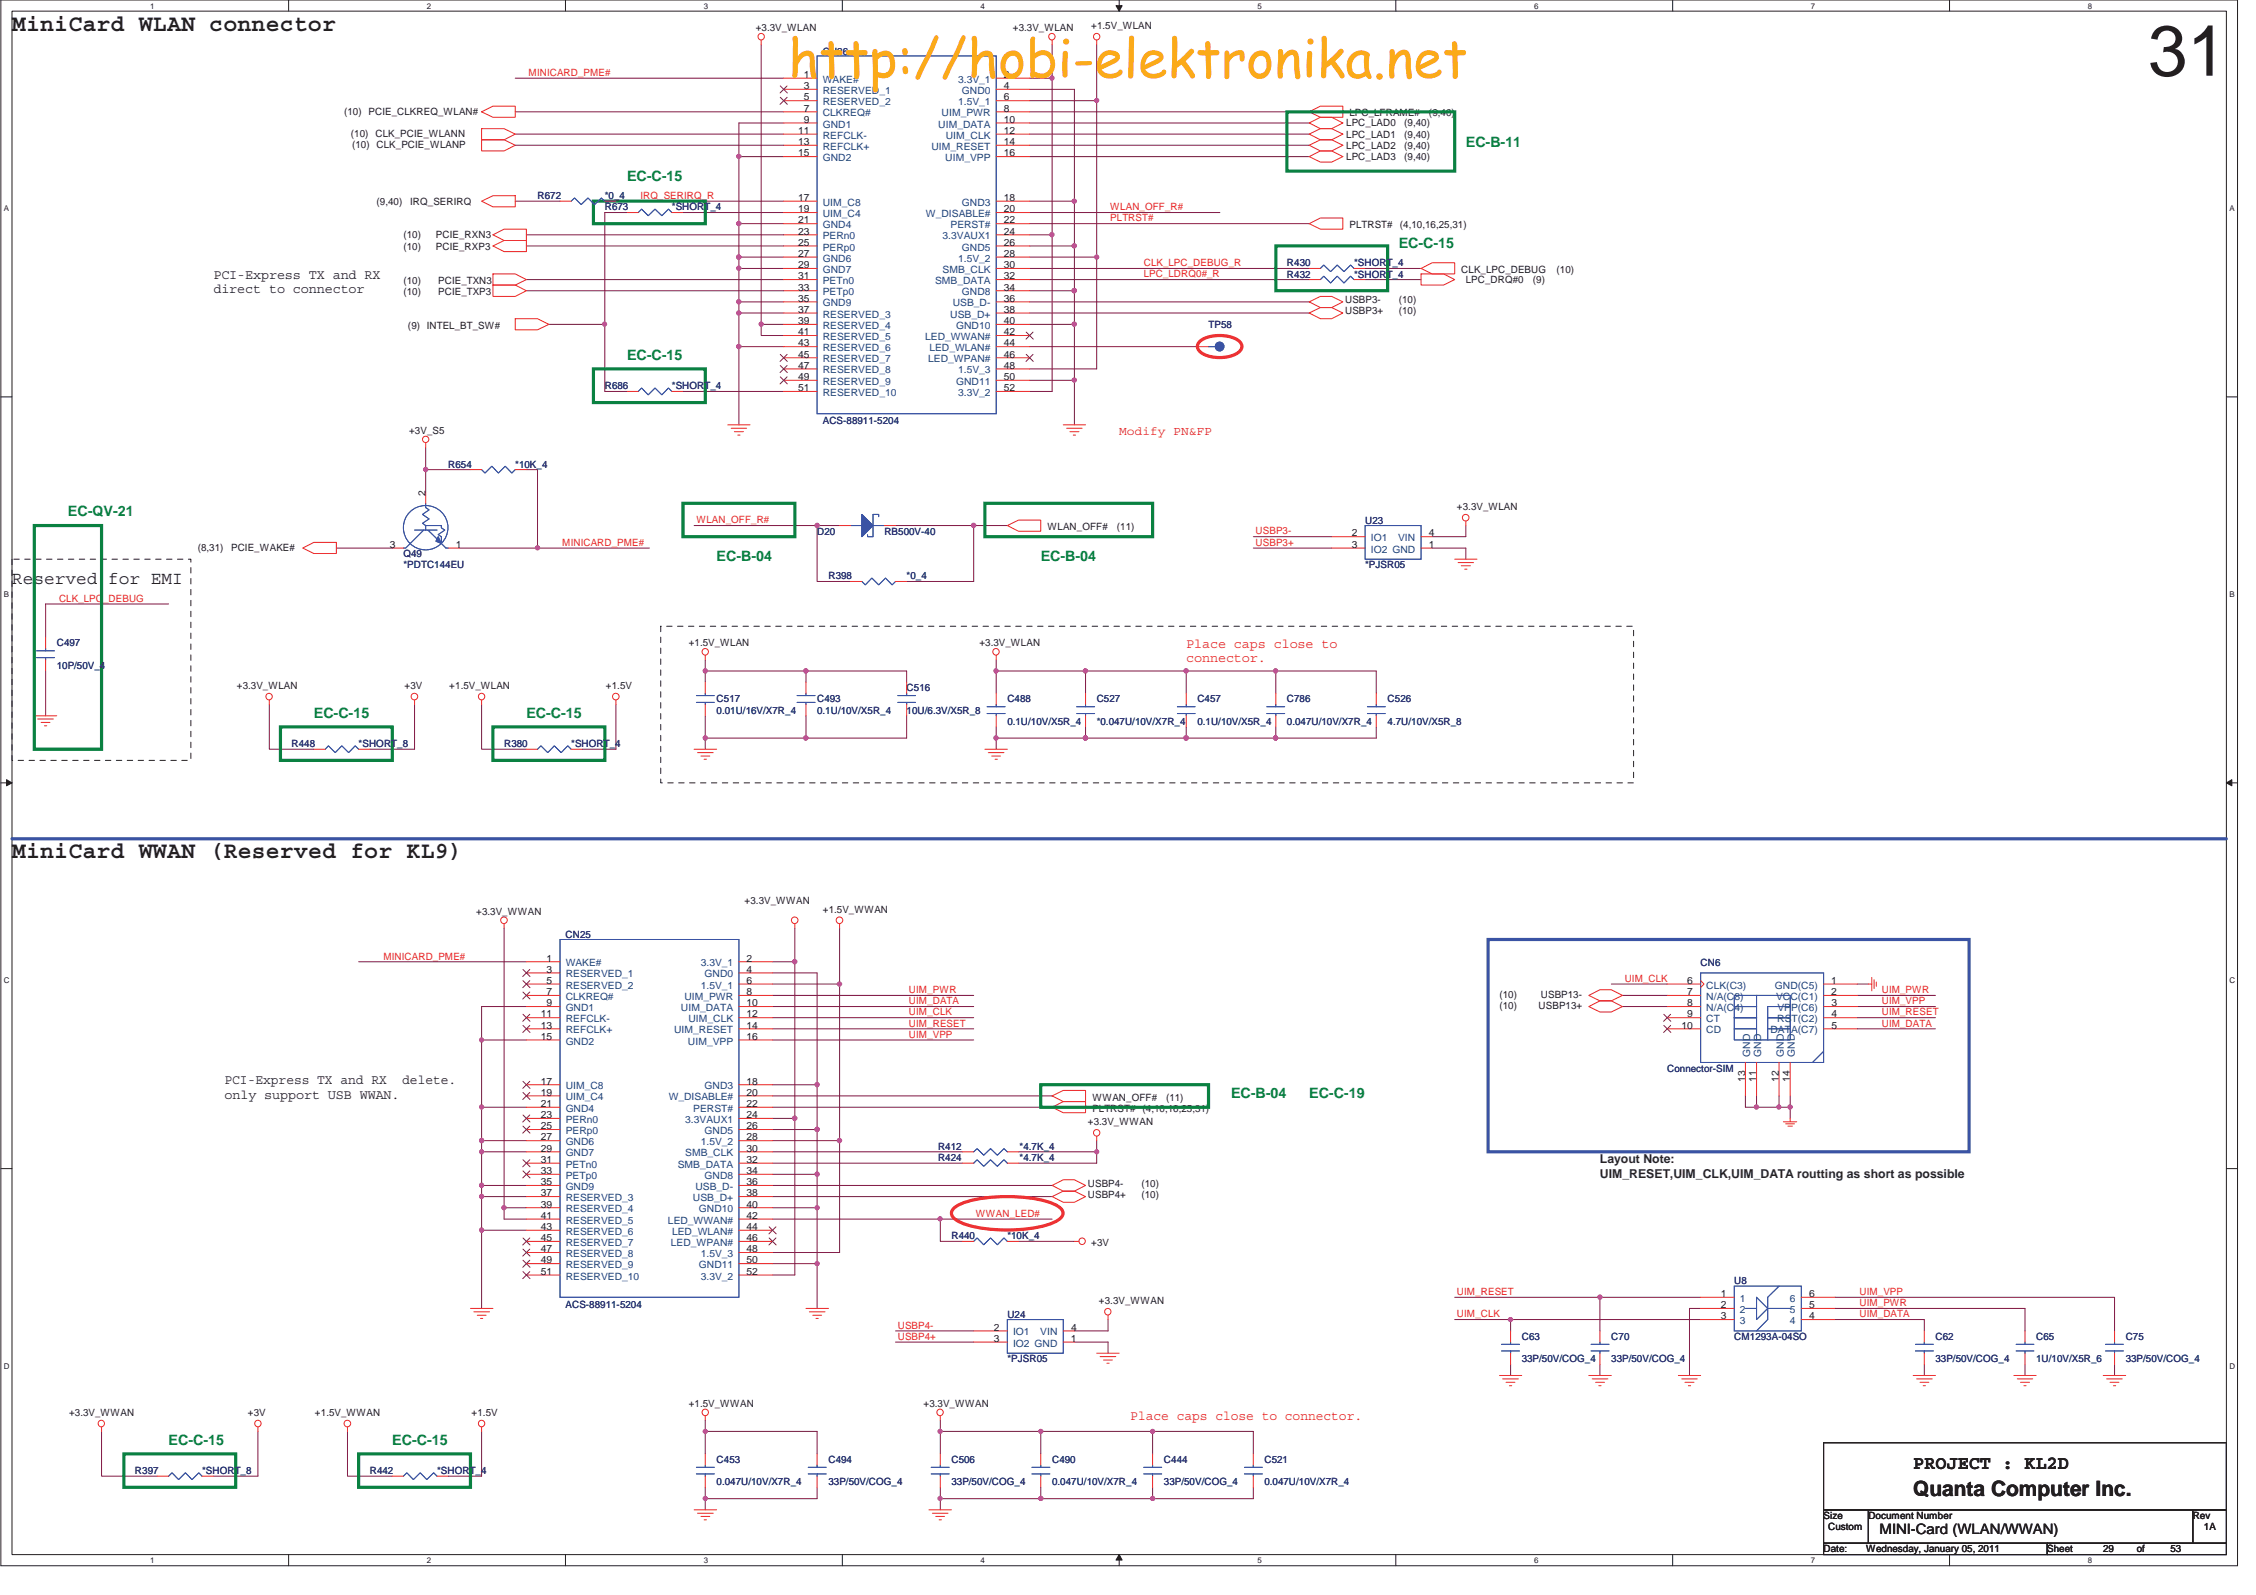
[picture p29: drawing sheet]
<svg xmlns="http://www.w3.org/2000/svg" width="420mm" height="297mm" viewBox="0 0 420 297" stroke-linecap="round" stroke-linejoin="round" font-family="sans-serif">
<defs><g id="words">
<text font-size="13.3" fill="#231f20" x="400" y="14.1">31</text>
<text font-size="9.9" fill="#fbaa19" x="146.8" y="14.4">http://hobi-elektronika.net</text>
<g font-size="4.4" fill="#231f20">
<text x="2.2" y="5.7">MiniCard WLAN connector</text>
<text x="2.2" y="159.9">MiniCard WWAN (Reserved for KL9)</text>
</g>
<text font-size="3.9" fill="#231f20" x="356.3" y="278.6">Quanta Computer Inc.</text>
<text font-size="3.5" fill="#231f20" x="356.3" y="273.6">PROJECT : KL2D</text>
<text font-size="3.3" fill="#231f20" x="2.2" y="108.8">Reserved for EMI</text>
<g font-size="2.7" fill="#0a8141">
<text x="273" y="27.4">EC-B-11</text>
<text x="116.8" y="33.7">EC-C-15</text>
<text x="260.5" y="46.2">EC-C-15</text>
<text x="116.8" y="67">EC-C-15</text>
<text x="12.6" y="96.2">EC-QV-21</text>
<text x="133.5" y="104.5">EC-B-04</text>
<text x="193.8" y="104.5">EC-B-04</text>
<text x="58.5" y="133.6">EC-C-15</text>
<text x="98" y="133.6">EC-C-15</text>
<text x="229.3" y="204.5">EC-B-04</text>
<text x="243.8" y="204.5">EC-C-19</text>
<text x="31.4" y="269">EC-C-15</text>
<text x="73.1" y="269">EC-C-15</text>
</g>
<text font-size="2.7" fill="#231f20" x="350" y="285.7">MINI-Card (WLAN/WWAN)</text>
<g font-size="2.5" fill="#231f20">
<text x="39.7" y="52">PCI-Express TX and RX</text>
<text x="39.7" y="54.7">direct to connector</text>
<text x="41.8" y="201.9">PCI-Express TX and RX</text>
<text x="74.9" y="201.9">delete.</text>
<text x="41.8" y="204.6">only support USB WWAN.</text>
</g>
<g font-size="2.5" fill="#ec2426">
<text x="220.9" y="120.7">Place caps close to</text>
<text x="220.9" y="123.4">connector.</text>
<text x="210.5" y="264.4">Place caps close to connector.</text>
</g>
<text font-size="2.3" fill="#ec2426" x="208.4" y="81">Modify PN&amp;FP</text>
<g font-size="2.3" fill="#1d3f1e">
<text x="298" y="216.6">Layout Note:</text>
<text x="298" y="219.4">UIM_RESET,UIM_CLK,UIM_DATA routting as short as possible</text>
</g>
<g font-size="1.9" fill="#231f20">
<text x="140.7" y="5.8">+3.3V_WLAN</text>
<text x="188.6" y="5.8">+3.3V_WLAN</text>
<text x="203.2" y="5.4">+1.5V_WLAN</text>
<text x="149.7" y="14.5">1</text>
<text x="149.7" y="16.6">3</text>
<text x="187" y="14.5">2</text>
<text x="187" y="16.6">4</text>
<text x="64.1" y="21.5">(10) PCIE_CLKREQ_WLAN#</text>
<text x="149.7" y="18.7">5</text>
<text x="149.7" y="20.8">7</text>
<text x="149.7" y="22.9">9</text>
<text x="187" y="22.9">10</text>
<text x="187" y="20.8">8</text>
<text x="187" y="18.7">6</text>
<text x="250.7" y="23.5">LPC_LAD0</text>
<text x="251.3" y="21.7">LPC_LFRAME#</text>
<text x="261.5" y="23.5">(9,40)</text>
<text x="266.1" y="21.7">(9,40)</text>
<text x="65.4" y="25.4">(10) CLK_PCIE_WLANN</text>
<text x="65.6" y="27.5">(10) CLK_PCIE_WLANP</text>
<text x="148.6" y="24.9">11</text>
<text x="148.6" y="27">13</text>
<text x="148.6" y="29.1">15</text>
<text x="187" y="27">14</text>
<text x="187" y="29.1">16</text>
<text x="187" y="24.9">12</text>
<text x="250.7" y="25.7">LPC_LAD1</text>
<text x="250.7" y="27.7">LPC_LAD2</text>
<text x="250.7" y="29.8">LPC_LAD3</text>
<text x="261.5" y="25.7">(9,40)</text>
<text x="261.5" y="27.7">(9,40)</text>
<text x="261.5" y="29.8">(9,40)</text>
<text x="70.1" y="38.1">(9,40)</text>
<text x="76.4" y="38.1">IRQ_SERIRQ</text>
<text x="148.6" y="37.4">17</text>
<text x="148.6" y="39.5">19</text>
<text x="148.6" y="41.6">21</text>
<text x="187" y="39.5">20</text>
<text x="187" y="37.4">18</text>
<text x="187" y="41.6">22</text>
<text x="75.1" y="46.5">(10)</text>
<text x="75.1" y="44.4">(10)</text>
<text x="81.2" y="46.5">PCIE_RXP3</text>
<text x="81.2" y="44.4">PCIE_RXN3</text>
<text x="148.6" y="43.7">23</text>
<text x="148.6" y="45.8">25</text>
<text x="148.6" y="47.8">27</text>
<text x="187" y="47.8">28</text>
<text x="187" y="43.7">24</text>
<text x="187" y="45.8">26</text>
<text x="251.3" y="42.5">PLTRST#</text>
<text x="260.7" y="42.5">(4,10,16,25,31)</text>
<text x="75.1" y="52.9">(10)</text>
<text x="81.6" y="52.9">PCIE_TXN3</text>
<text x="148.6" y="50">29</text>
<text x="148.6" y="52">31</text>
<text x="187" y="52">32</text>
<text x="187" y="50">30</text>
<text x="272.1" y="50.8">CLK_LPC_DEBUG</text>
<text x="273" y="52.7">LPC_DRQ#0</text>
<text x="285.5" y="52.7">(9)</text>
<text x="289.9" y="50.8">(10)</text>
<text x="75.1" y="55">(10)</text>
<text x="81.6" y="55">PCIE_TXP3</text>
<text x="148.6" y="54.1">33</text>
<text x="148.6" y="56.2">35</text>
<text x="148.6" y="58.3">37</text>
<text x="187" y="54.1">34</text>
<text x="187" y="56.2">36</text>
<text x="187" y="58.3">38</text>
<text x="250.5" y="56.5">USBP3-</text>
<text x="250.5" y="58.5">USBP3+</text>
<text x="260.5" y="56.5">(10)</text>
<text x="260.5" y="58.5">(10)</text>
<text x="76" y="61.3">(9) INTEL_BT_SW#</text>
<text x="148.6" y="60.4">39</text>
<text x="148.6" y="62.4">41</text>
<text x="148.6" y="64.5">43</text>
<text x="187" y="62.4">42</text>
<text x="187" y="64.5">44</text>
<text x="187" y="60.4">40</text>
<text x="148.6" y="66.6">45</text>
<text x="148.6" y="68.7">47</text>
<text x="148.6" y="70.8">49</text>
<text x="187" y="66.6">46</text>
<text x="187" y="68.7">48</text>
<text x="187" y="70.8">50</text>
<text x="148.6" y="72.9">51</text>
<text x="187" y="72.9">52</text>
<text x="76.2" y="80.8">+3V_S5</text>
<text x="79.2" y="92.3" transform="rotate(-90 79.2 92.3)">2</text>
<text x="271.3" y="95">+3.3V_WLAN</text>
<text x="195.1" y="98.8">WLAN_OFF#</text>
<text x="208" y="98.8">(11)</text>
<text x="251.7" y="99.9">2</text>
<text x="266.1" y="99.9">4</text>
<text x="36.8" y="102.7">(8,31)</text>
<text x="43" y="102.7">PCIE_WAKE#</text>
<text x="72.6" y="102">3</text>
<text x="84.9" y="102">1</text>
<text x="251.7" y="102">3</text>
<text x="266.1" y="102">1</text>
<text x="128.3" y="120.4">+1.5V_WLAN</text>
<text x="182.4" y="120.4">+3.3V_WLAN</text>
<text x="44.1" y="128.3">+3.3V_WLAN</text>
<text x="75.3" y="128.3">+3V</text>
<text x="83.7" y="128.3">+1.5V_WLAN</text>
<text x="112.8" y="128.3">+1.5V</text>
<text x="88.7" y="170.4">+3.3V_WWAN</text>
<text x="138.7" y="168.3">+3.3V_WWAN</text>
<text x="153.2" y="170">+1.5V_WWAN</text>
<text x="101.8" y="179.1">1</text>
<text x="139.1" y="179.1">2</text>
<text x="101.8" y="181.1">3</text>
<text x="101.8" y="183.2">5</text>
<text x="101.8" y="185.3">7</text>
<text x="139.1" y="185.3">8</text>
<text x="139.1" y="183.2">6</text>
<text x="139.1" y="181.1">4</text>
<text x="279.3" y="185.8">(10)</text>
<text x="287" y="185.8">USBP13-</text>
<text x="314.2" y="183.2">6</text>
<text x="314.2" y="185.3">7</text>
<text x="341.1" y="183.2">1</text>
<text x="341.1" y="185.3">2</text>
<text x="100.7" y="189.5">11</text>
<text x="100.7" y="191.6">13</text>
<text x="101.8" y="187.4">9</text>
<text x="139.1" y="187.4">10</text>
<text x="139.1" y="189.5">12</text>
<text x="139.1" y="191.6">14</text>
<text x="279.3" y="187.9">(10)</text>
<text x="286.5" y="187.9">USBP13+</text>
<text x="313.2" y="191.6">10</text>
<text x="314.2" y="187.4">8</text>
<text x="314.2" y="189.5">9</text>
<text x="341.1" y="191.6">5</text>
<text x="341.1" y="187.4">3</text>
<text x="341.1" y="189.5">4</text>
<text x="100.7" y="193.6">15</text>
<text x="139.1" y="193.6">16</text>
<text x="100.7" y="202">17</text>
<text x="139.1" y="202">18</text>
<text x="325" y="201.4" transform="rotate(-90 325 201.4)">13</text>
<text x="327.1" y="201.4" transform="rotate(-90 327.1 201.4)">11</text>
<text x="331.3" y="201.4" transform="rotate(-90 331.3 201.4)">12</text>
<text x="333.4" y="201.4" transform="rotate(-90 333.4 201.4)">14</text>
<text x="100.7" y="204">19</text>
<text x="100.7" y="206.2">21</text>
<text x="100.7" y="208.2">23</text>
<text x="139.1" y="204">20</text>
<text x="139.1" y="208.2">24</text>
<text x="139.1" y="206.2">22</text>
<text x="202.6" y="209.5">+3.3V_WWAN</text>
<text x="203.4" y="207.1">PLTRST#</text>
<text x="203.4" y="205">WWAN_OFF#</text>
<text x="212.8" y="207.1">(4,10,16,25,31)</text>
<text x="217.2" y="205">(11)</text>
<text x="100.7" y="210.3">25</text>
<text x="100.7" y="212.4">27</text>
<text x="100.7" y="214.5">29</text>
<text x="139.1" y="212.4">28</text>
<text x="139.1" y="210.3">26</text>
<text x="139.1" y="214.5">30</text>
<text x="100.7" y="216.6">31</text>
<text x="100.7" y="218.7">33</text>
<text x="100.7" y="220.7">35</text>
<text x="139.1" y="216.6">32</text>
<text x="139.1" y="218.7">34</text>
<text x="139.1" y="220.7">36</text>
<text x="202.6" y="221">USBP4-</text>
<text x="212.6" y="221">(10)</text>
<text x="100.7" y="222.8">37</text>
<text x="100.7" y="224.9">39</text>
<text x="100.7" y="227">41</text>
<text x="139.1" y="227">42</text>
<text x="139.1" y="224.9">40</text>
<text x="139.1" y="222.8">38</text>
<text x="202.6" y="223.1">USBP4+</text>
<text x="212.6" y="223.1">(10)</text>
<text x="100.7" y="229.1">43</text>
<text x="100.7" y="231.1">45</text>
<text x="100.7" y="233.2">47</text>
<text x="139.1" y="231.1">46</text>
<text x="139.1" y="233.2">48</text>
<text x="139.1" y="229.1">44</text>
<text x="203.2" y="232">+3V</text>
<text x="100.7" y="235.3">49</text>
<text x="100.7" y="237.4">51</text>
<text x="139.1" y="237.4">52</text>
<text x="139.1" y="235.3">50</text>
<text x="204.7" y="242.9">+3.3V_WWAN</text>
<text x="320.5" y="241.6">1</text>
<text x="320.5" y="243.6">2</text>
<text x="320.5" y="245.7">3</text>
<text x="336.9" y="245.7">4</text>
<text x="336.9" y="243.6">5</text>
<text x="336.9" y="241.6">6</text>
<text x="185.1" y="247.8">2</text>
<text x="185.1" y="249.9">3</text>
<text x="199.5" y="249.9">1</text>
<text x="199.5" y="247.8">4</text>
<text x="12.9" y="263.7">+3.3V_WWAN</text>
<text x="46.2" y="263.7">+3V</text>
<text x="58.7" y="263.7">+1.5V_WWAN</text>
<text x="87.8" y="263.7">+1.5V</text>
<text x="128.3" y="262">+1.5V_WWAN</text>
<text x="172" y="262">+3.3V_WWAN</text>
<text x="339.6" y="282.9">Size</text>
<text x="340.5" y="284.9">Custom</text>
<text x="348" y="282.9">Document Number</text>
<text x="408.4" y="282.9">Rev</text>
<text x="410.5" y="284.9">1A</text>
<text x="339.6" y="289.1">Date:</text>
<text x="347.5" y="289.1">Wednesday, January 05, 2011</text>
<text x="381.3" y="289.1">Sheet</text>
<text x="391.7" y="289.1">29</text>
<text x="398" y="289.1">of</text>
<text x="404.2" y="289.1">53</text>
</g>
<g font-size="1.9" fill="#2d2d72">
<text x="153.2" y="10.2">CN26</text>
<text x="100.1" y="37.1">R672</text>
<text x="112.6" y="37.1">*0_4</text>
<text x="112.6" y="39.2">R673</text>
<text x="125.1" y="39.2">*SHORT_4</text>
<text x="239.7" y="51.7">R432</text>
<text x="239.7" y="49.6">R430</text>
<text x="252.2" y="51.7">*SHORT_4</text>
<text x="252.2" y="49.6">*SHORT_4</text>
<text x="225.1" y="61">TP58</text>
<text x="112.6" y="72.5">R686</text>
<text x="125.1" y="72.5">*SHORT_4</text>
<text x="153.2" y="79">ACS-88911-5204</text>
<text x="83.5" y="87.1">R654</text>
<text x="96" y="87.1">*10K_4</text>
<text x="152.2" y="99.6">D20</text>
<text x="164.7" y="99.6">RB500V-40</text>
<text x="254.2" y="97.5">U23</text>
<text x="75.1" y="103.8">Q49</text>
<text x="75.1" y="105.8">*PDTC144EU</text>
<text x="154.3" y="107.9">R398</text>
<text x="168.9" y="107.9">*0_4</text>
<text x="254.2" y="105.8">*PJSR05</text>
<text x="10.6" y="120.4">C497</text>
<text x="10.6" y="124.6">10P/50V_4</text>
<text x="133.5" y="130.8">C517</text>
<text x="152.2" y="130.8">C493</text>
<text x="168.9" y="128.7">C516</text>
<text x="187.6" y="130.8">C488</text>
<text x="204.2" y="130.8">C527</text>
<text x="223" y="130.8">C457</text>
<text x="239.7" y="130.8">C786</text>
<text x="258.4" y="130.8">C526</text>
<text x="133.5" y="132.9">0.01U/16V/X7R_4</text>
<text x="152.2" y="132.9">0.1U/10V/X5R_4</text>
<text x="168.9" y="132.9">10U/6.3V/X5R_8</text>
<text x="187.6" y="135">0.1U/10V/X5R_4</text>
<text x="204.2" y="135">*0.047U/10V/X7R_4</text>
<text x="223" y="135">0.1U/10V/X5R_4</text>
<text x="239.7" y="135">0.047U/10V/X7R_4</text>
<text x="258.4" y="135">4.7U/10V/X5R_8</text>
<text x="54.3" y="139.1">R448</text>
<text x="66.8" y="139.1">*SHORT_8</text>
<text x="93.9" y="139.1">R380</text>
<text x="106.4" y="139.1">*SHORT_4</text>
<text x="105.3" y="174.8">CN25</text>
<text x="316.7" y="180">CN6</text>
<text x="310.5" y="199.6">Connector-SIM</text>
<text x="174.7" y="214.1">R412</text>
<text x="189.9" y="214.1">*4.7K_4</text>
<text x="174.7" y="216.2">R424</text>
<text x="189.9" y="216.2">*4.7K_4</text>
<text x="177.2" y="230.8">R440</text>
<text x="187.6" y="230.8">*10K_4</text>
<text x="323" y="239.1">U8</text>
<text x="105.3" y="243.5">ACS-88911-5204</text>
<text x="187.6" y="245.4">U24</text>
<text x="283.4" y="249.6">C63</text>
<text x="300.1" y="249.6">C70</text>
<text x="323" y="249.6">CM1293A-04SO</text>
<text x="360.5" y="249.6">C62</text>
<text x="379.2" y="249.6">C65</text>
<text x="395.9" y="249.6">C75</text>
<text x="187.6" y="253.7">*PJSR05</text>
<text x="283.4" y="253.7">33P/50V/COG_4</text>
<text x="300.1" y="253.7">33P/50V/COG_4</text>
<text x="360.5" y="253.7">33P/50V/COG_4</text>
<text x="379.2" y="253.7">1U/10V/X5R_6</text>
<text x="395.9" y="253.7">33P/50V/COG_4</text>
<text x="25.1" y="274.5">R397</text>
<text x="37.6" y="274.5">*SHORT_8</text>
<text x="68.9" y="274.5">R442</text>
<text x="81.4" y="274.5">*SHORT_4</text>
<text x="133.5" y="272.5">C453</text>
<text x="154.3" y="272.5">C494</text>
<text x="177.2" y="272.5">C506</text>
<text x="195.9" y="272.5">C490</text>
<text x="216.8" y="272.5">C444</text>
<text x="235.5" y="272.5">C521</text>
<text x="133.5" y="276.6">0.047U/10V/X7R_4</text>
<text x="154.3" y="276.6">33P/50V/COG_4</text>
<text x="177.2" y="276.6">33P/50V/COG_4</text>
<text x="195.9" y="276.6">0.047U/10V/X7R_4</text>
<text x="216.8" y="276.6">33P/50V/COG_4</text>
<text x="235.5" y="276.6">0.047U/10V/X7R_4</text>
</g>
<g font-size="1.9" fill="#ec2426">
<text x="98.5" y="14.1">MINICARD_PME#</text>
<text x="119.3" y="37">IRQ_SERIRQ_R</text>
<text x="206.8" y="41.2">PLTRST#</text>
<text x="206.8" y="39.2">WLAN_OFF_R#</text>
<text x="213" y="49.6">CLK_LPC_DEBUG_R</text>
<text x="213" y="51.6">LPC_LDRQ0#_R</text>
<text x="104.7" y="101.6">MINICARD_PME#</text>
<text x="129.7" y="97.5">WLAN_OFF_R#</text>
<text x="233.8" y="99.5">USBP3-</text>
<text x="233.8" y="101.6">USBP3+</text>
<text x="11" y="112.1">CLK_LPC_DEBUG</text>
<text x="71.4" y="178.7">MINICARD_PME#</text>
<text x="169.3" y="185">UIM_PWR</text>
<text x="302.6" y="182.8">UIM_CLK</text>
<text x="350.5" y="185">UIM_PWR</text>
<text x="169.3" y="187">UIM_DATA</text>
<text x="169.3" y="191.2">UIM_RESET</text>
<text x="169.3" y="189.1">UIM_CLK</text>
<text x="350.5" y="187">UIM_VPP</text>
<text x="350.5" y="191.2">UIM_DATA</text>
<text x="350.5" y="189.1">UIM_RESET</text>
<text x="169.3" y="193.3">UIM_VPP</text>
<text x="181.8" y="226.6">WWAN_LED#</text>
<text x="271.3" y="241.2">UIM_RESET</text>
<text x="271.3" y="245.3">UIM_CLK</text>
<text x="346.3" y="245.3">UIM_DATA</text>
<text x="346.3" y="241.2">UIM_VPP</text>
<text x="346.3" y="243.2">UIM_PWR</text>
<text x="167.2" y="249.5">USBP4+</text>
<text x="167.2" y="247.4">USBP4-</text>
</g>
<g font-size="1.9" fill="#1d437e">
<text x="153.2" y="15.4">WAKE#</text>
<text x="153.2" y="17.5">RESERVED_1</text>
<text x="178.4" y="15.4">3.3V_1</text>
<text x="179.1" y="17.5">GND0</text>
<text x="153.2" y="19.6">RESERVED_2</text>
<text x="153.2" y="21.7">CLKREQ#</text>
<text x="153.2" y="23.7">GND1</text>
<text x="174.7" y="23.7">UIM_DATA</text>
<text x="175.4" y="21.7">UIM_PWR</text>
<text x="178.4" y="19.6">1.5V_1</text>
<text x="153.2" y="25.8">REFCLK-</text>
<text x="153.2" y="27.9">REFCLK+</text>
<text x="173.5" y="27.9">UIM_RESET</text>
<text x="176.1" y="25.8">UIM_CLK</text>
<text x="153.2" y="30">GND2</text>
<text x="176.1" y="30">UIM_VPP</text>
<text x="153.2" y="38.3">UIM_C8</text>
<text x="153.2" y="40.4">UIM_C4</text>
<text x="172.5" y="40.4">W_DISABLE#</text>
<text x="179.1" y="38.3">GND3</text>
<text x="153.2" y="42.5">GND4</text>
<text x="153.2" y="44.6">PERn0</text>
<text x="153.2" y="46.7">PERp0</text>
<text x="175.5" y="44.6">3.3VAUX1</text>
<text x="177" y="42.5">PERST#</text>
<text x="179.1" y="46.7">GND5</text>
<text x="153.2" y="48.7">GND6</text>
<text x="153.2" y="50.8">GND7</text>
<text x="153.2" y="52.9">PETn0</text>
<text x="174.1" y="52.9">SMB_DATA</text>
<text x="175.5" y="50.8">SMB_CLK</text>
<text x="178.4" y="48.7">1.5V_2</text>
<text x="153.2" y="55">PETp0</text>
<text x="153.2" y="57.1">GND9</text>
<text x="153.2" y="59.1">RESERVED_3</text>
<text x="177" y="59.1">USB_D+</text>
<text x="177.5" y="57.1">USB_D-</text>
<text x="179.1" y="55">GND8</text>
<text x="153.2" y="61.3">RESERVED_4</text>
<text x="153.2" y="63.3">RESERVED_5</text>
<text x="153.2" y="65.4">RESERVED_6</text>
<text x="172.3" y="63.3">LED_WWAN#</text>
<text x="173.1" y="65.4">LED_WLAN#</text>
<text x="178.1" y="61.3">GND10</text>
<text x="153.2" y="67.5">RESERVED_7</text>
<text x="153.2" y="69.6">RESERVED_8</text>
<text x="153.2" y="71.7">RESERVED_9</text>
<text x="172.9" y="67.5">LED_WPAN#</text>
<text x="178.1" y="71.7">GND11</text>
<text x="178.4" y="69.6">1.5V_3</text>
<text x="153.2" y="73.7">RESERVED_10</text>
<text x="178.4" y="73.7">3.3V_2</text>
<text x="255.3" y="100.8">IO1</text>
<text x="260.4" y="100.8">VIN</text>
<text x="255.3" y="102.9">IO2 GND</text>
<text x="105.4" y="180">WAKE#</text>
<text x="130.5" y="180">3.3V_1</text>
<text x="105.4" y="182">RESERVED_1</text>
<text x="105.4" y="184.1">RESERVED_2</text>
<text x="130.5" y="184.1">1.5V_1</text>
<text x="131.2" y="182">GND0</text>
<text x="317.8" y="184.1">CLK(C3)</text>
<text x="330.6" y="184.1">GND(C5)</text>
<text x="105.4" y="186.2">CLKREQ#</text>
<text x="105.4" y="188.3">GND1</text>
<text x="105.4" y="190.4">REFCLK-</text>
<text x="126.8" y="188.3">UIM_DATA</text>
<text x="127.5" y="186.2">UIM_PWR</text>
<text x="128.2" y="190.4">UIM_CLK</text>
<text x="317.8" y="186.2">N/A(C8)</text>
<text x="317.8" y="188.3">N/A(C4)</text>
<text x="317.8" y="190.4">CT</text>
<text x="330.8" y="186.2">VCC(C1)</text>
<text x="331" y="190.4">RST(C2)</text>
<text x="331" y="188.3">VPP(C6)</text>
<text x="105.4" y="192.4">REFCLK+</text>
<text x="105.4" y="194.5">GND2</text>
<text x="125.5" y="192.4">UIM_RESET</text>
<text x="128.1" y="194.5">UIM_VPP</text>
<text x="317.8" y="192.4">CD</text>
<text x="326" y="196.8" transform="rotate(-90 326 196.8)">GND</text>
<text x="328" y="196.8" transform="rotate(-90 328 196.8)">GND</text>
<text x="329.7" y="192.4">DATA(C7)</text>
<text x="332.2" y="196.8" transform="rotate(-90 332.2 196.8)">GND</text>
<text x="334.3" y="196.8" transform="rotate(-90 334.3 196.8)">GND</text>
<text x="105.4" y="202.9">UIM_C8</text>
<text x="131.2" y="202.9">GND3</text>
<text x="105.4" y="204.9">UIM_C4</text>
<text x="105.4" y="207.1">GND4</text>
<text x="105.4" y="209.1">PERn0</text>
<text x="124.5" y="204.9">W_DISABLE#</text>
<text x="127.6" y="209.1">3.3VAUX1</text>
<text x="129.1" y="207.1">PERST#</text>
<text x="105.4" y="211.2">PERp0</text>
<text x="105.4" y="213.3">GND6</text>
<text x="105.4" y="215.3">GND7</text>
<text x="127.6" y="215.3">SMB_CLK</text>
<text x="130.5" y="213.3">1.5V_2</text>
<text x="131.2" y="211.2">GND5</text>
<text x="105.4" y="217.5">PETn0</text>
<text x="105.4" y="219.5">PETp0</text>
<text x="105.4" y="221.6">GND9</text>
<text x="126.2" y="217.5">SMB_DATA</text>
<text x="129.5" y="221.6">USB_D-</text>
<text x="131.2" y="219.5">GND8</text>
<text x="105.4" y="223.7">RESERVED_3</text>
<text x="105.4" y="225.8">RESERVED_4</text>
<text x="105.4" y="227.9">RESERVED_5</text>
<text x="124.4" y="227.9">LED_WWAN#</text>
<text x="129.1" y="223.7">USB_D+</text>
<text x="130.2" y="225.8">GND10</text>
<text x="105.4" y="230">RESERVED_6</text>
<text x="105.4" y="232">RESERVED_7</text>
<text x="125" y="232">LED_WPAN#</text>
<text x="125.2" y="230">LED_WLAN#</text>
<text x="105.4" y="234.1">RESERVED_8</text>
<text x="105.4" y="236.2">RESERVED_9</text>
<text x="105.4" y="238.3">RESERVED_10</text>
<text x="130.2" y="236.2">GND11</text>
<text x="130.5" y="234.1">1.5V_3</text>
<text x="130.5" y="238.3">3.3V_2</text>
<text x="324.1" y="242.4">1</text>
<text x="324.1" y="244.5">2</text>
<text x="333.4" y="244.5">5</text>
<text x="333.4" y="242.4">6</text>
<text x="188.7" y="248.7">IO1</text>
<text x="188.7" y="250.8">IO2 GND</text>
<text x="193.7" y="248.7">VIN</text>
<text x="324.1" y="246.6">3</text>
<text x="333.4" y="246.6">4</text>
</g>
<g font-size="1.5" fill="#231f20">
<text x="28" y="1.6">1</text>
<text x="79.5" y="1.6">2</text>
<text x="131.1" y="1.6">3</text>
<text x="182.6" y="1.6">4</text>
<text x="234.2" y="1.6">5</text>
<text x="285.7" y="1.6">6</text>
<text x="337.3" y="1.6">7</text>
<text x="388.8" y="1.6">8</text>
<text x=".7" y="39.3">A</text>
<text x="415.2" y="39.3">A</text>
<text x=".7" y="111.2">B</text>
<text x="415.2" y="111.2">B</text>
<text x=".7" y="183">C</text>
<text x="415.2" y="183">C</text>
<text x=".7" y="254.9">D</text>
<text x="415.2" y="254.9">D</text>
<text x="28" y="291.1">1</text>
<text x="79.5" y="291.1">2</text>
<text x="131.1" y="291.1">3</text>
<text x="182.6" y="291.1">4</text>
<text x="234.2" y="291.1">5</text>
<text x="285.7" y="291.1">6</text>
<text x="337.3" y="291.1">7</text>
<text x="388.8" y="291.1">8</text>
</g>
</g></defs>
<path d="M.2 0h416.5v291.6h-416.5zM2.2 2.1h412.4v287.4h-412.4z" fill="none" stroke="#231f20" stroke-width=".19"/>
<g fill="#fff">
<path d="M28 .3h.8v1.6h-.8z"/>
<path d="M28 289.8h.8v1.6h-.8z"/>
</g>
<path d="M53.8 0v2.1M53.8 289.5v2.1" fill="none" stroke="#231f20" stroke-width=".19"/>
<g fill="#fff">
<path d="M79.5 .3h.8v1.6h-.8z"/>
<path d="M79.5 289.8h.8v1.6h-.8z"/>
</g>
<path d="M105.3 0v2.1M105.3 289.5v2.1" fill="none" stroke="#231f20" stroke-width=".19"/>
<g fill="#fff">
<path d="M131.1 .3h.8v1.6h-.8z"/>
<path d="M131.1 289.8h.8v1.6h-.8z"/>
</g>
<path d="M156.9 0v2.1M156.9 289.5v2.1" fill="none" stroke="#231f20" stroke-width=".19"/>
<g fill="#fff">
<path d="M182.6 .3h.8v1.6h-.8z"/>
<path d="M182.6 289.8h.8v1.6h-.8z"/>
</g>
<path d="M208.4 0v2.1M208.4 289.5v2.1" fill="none" stroke="#231f20" stroke-width=".19"/>
<path d="M207.8 1.1h1.2l-.6 1z" fill="#231f20"/>
<path d="M207.8 1.1h1.2l-.6 1z" fill="none" stroke="#231f20" stroke-width=".19"/>
<path d="M208.4 289.5l.6 1h-1.2z" fill="#231f20"/>
<path d="M208.4 289.5l.6 1h-1.2z" fill="none" stroke="#231f20" stroke-width=".19"/>
<g fill="#fff">
<path d="M234.2 .3h.8v1.6h-.8z"/>
<path d="M234.2 289.8h.8v1.6h-.8z"/>
</g>
<path d="M260 0v2.1M260 289.5v2.1" fill="none" stroke="#231f20" stroke-width=".19"/>
<g fill="#fff">
<path d="M285.7 .3h.8v1.6h-.8z"/>
<path d="M285.7 289.8h.8v1.6h-.8z"/>
</g>
<path d="M311.5 0v2.1M311.5 289.5v2.1" fill="none" stroke="#231f20" stroke-width=".19"/>
<g fill="#fff">
<path d="M337.3 .3h.8v1.6h-.8z"/>
<path d="M337.3 289.8h.8v1.6h-.8z"/>
</g>
<path d="M363.1 0v2.1M363.1 289.5v2.1" fill="none" stroke="#231f20" stroke-width=".19"/>
<g fill="#fff">
<path d="M388.8 .3h.8v1.6h-.8z"/>
<path d="M388.8 289.8h.8v1.6h-.8z"/>
<path d="M.7 38h1v1.6h-1z"/>
<path d="M415.2 38h1v1.6h-1z"/>
<path d="M.7 109.8h1v1.7h-1z"/>
<path d="M415.2 109.8h1v1.7h-1z"/>
</g>
<path d="M.2 73.9h2M414.6 73.9h2.1" fill="none" stroke="#231f20" stroke-width=".19"/>
<g fill="#fff">
<path d="M.7 181.7h1.1v1.6h-1.1z"/>
<path d="M415.2 181.7h1.1v1.6h-1.1z"/>
</g>
<path d="M.2 145.8h2M414.6 145.8h2.1" fill="none" stroke="#231f20" stroke-width=".19"/>
<path d="M1.2 145.2l1 .6-1 .5z" fill="#231f20"/>
<path d="M1.2 145.2l1 .6-1 .5z" fill="none" stroke="#231f20" stroke-width=".19"/>
<path d="M414.6 145.8l1.1-.6v1.1z" fill="#231f20"/>
<path d="M414.6 145.8l1.1-.6v1.1z" fill="none" stroke="#231f20" stroke-width=".19"/>
<g fill="#fff">
<path d="M.7 253.5h1.1v1.7h-1.1z"/>
<path d="M415.2 253.5h1.1v1.7h-1.1z"/>
</g>
<path d="M.2 217.6h2M414.6 217.6h2.1" fill="none" stroke="#231f20" stroke-width=".19"/>
<path d="M200.1 54.1v6.3h-8.3" fill="none" stroke="#7f1542" stroke-width=".19"/>
<circle cx="200.1" cy="54.1" r=".4" fill="#b8529f"/>
<circle cx="200.1" cy="54.1" r=".4" fill="none" stroke="#b8529f" stroke-width=".19"/>
<path d="M131.3 125h18.8" fill="none" stroke="#7f1542" stroke-width=".19"/>
<circle cx="131.3" cy="124.9" r=".39" fill="#b8529f"/>
<circle cx="131.3" cy="124.9" r=".39" fill="none" stroke="#b8529f" stroke-width=".19"/>
<path d="M191.8 58.3h52M191.8 56.2h52M273 97.9v2h-6.3M100.1 102.1h20.8M266.7 102.1h6.3v2M131.3 137.5h18.8" fill="none" stroke="#7f1542" stroke-width=".19"/>
<circle cx="100.1" cy="102" r=".38" fill="#b8529f"/>
<circle cx="100.1" cy="102" r=".38" fill="none" stroke="#b8529f" stroke-width=".19"/>
<path d="M87.6 87.5h-8.3v4.2M98 87.5h2.1M62.6 102.1h10.5" fill="none" stroke="#7f1542" stroke-width=".19"/>
<circle cx="79.3" cy="87.4" r=".39" fill="#b8529f"/>
<circle cx="79.3" cy="87.4" r=".39" fill="none" stroke="#b8529f" stroke-width=".19"/>
<path d="M195.9 43.7v29.2M100.1 87.5v14.6" fill="none" stroke="#7f1542" stroke-width=".19"/>
<circle cx="195.9" cy="43.7" r=".39" fill="#b8529f"/>
<circle cx="195.9" cy="43.7" r=".39" fill="none" stroke="#b8529f" stroke-width=".19"/>
<path d="M131.3 133.3v4.2" fill="none" stroke="#7f1542" stroke-width=".19"/>
<circle cx="131.3" cy="137.4" r=".39" fill="#b8529f"/>
<circle cx="131.3" cy="137.4" r=".39" fill="none" stroke="#b8529f" stroke-width=".19"/>
<path d="M150.1 137.5h18.8" fill="none" stroke="#7f1542" stroke-width=".19"/>
<circle cx="150.1" cy="137.4" r=".4" fill="#b8529f"/>
<circle cx="150.1" cy="137.4" r=".4" fill="none" stroke="#b8529f" stroke-width=".19"/>
<path d="M150.1 125v2M150.1 133.3v4.2M202.2 137.5h-16.7v2M237.6 137.5h18.7" fill="none" stroke="#7f1542" stroke-width=".19"/>
<circle cx="202.1" cy="137.4" r=".4" fill="#b8529f"/>
<circle cx="202.1" cy="137.4" r=".4" fill="none" stroke="#b8529f" stroke-width=".19"/>
<circle cx="185.5" cy="137.4" r=".39" fill="#b8529f"/>
<circle cx="185.5" cy="137.4" r=".39" fill="none" stroke="#b8529f" stroke-width=".19"/>
<path d="M220.9 137.5h16.7" fill="none" stroke="#7f1542" stroke-width=".19"/>
<circle cx="237.6" cy="137.4" r=".39" fill="#b8529f"/>
<circle cx="237.6" cy="137.4" r=".39" fill="none" stroke="#b8529f" stroke-width=".19"/>
<circle cx="220.9" cy="137.4" r=".4" fill="#b8529f"/>
<circle cx="220.9" cy="137.4" r=".4" fill="none" stroke="#b8529f" stroke-width=".19"/>
<path d="M202.2 137.5h18.7" fill="none" stroke="#7f1542" stroke-width=".19"/>
<circle cx="220.9" cy="137.4" r=".4" fill="#b8529f"/>
<circle cx="220.9" cy="137.4" r=".4" fill="none" stroke="#b8529f" stroke-width=".19"/>
<circle cx="202.1" cy="137.4" r=".4" fill="#b8529f"/>
<circle cx="202.1" cy="137.4" r=".4" fill="none" stroke="#b8529f" stroke-width=".19"/>
<path d="M185.5 125v4.1M202.2 125h18.7v4.1" fill="none" stroke="#7f1542" stroke-width=".19"/>
<circle cx="220.9" cy="124.9" r=".4" fill="#b8529f"/>
<circle cx="220.9" cy="124.9" r=".4" fill="none" stroke="#b8529f" stroke-width=".19"/>
<circle cx="202.1" cy="124.9" r=".4" fill="#b8529f"/>
<circle cx="202.1" cy="124.9" r=".4" fill="none" stroke="#b8529f" stroke-width=".19"/>
<path d="M185.5 122.9v2.1M202.2 125v4.1M237.6 125v4.1M237.6 135.4v2.1" fill="none" stroke="#7f1542" stroke-width=".19"/>
<circle cx="237.6" cy="137.4" r=".39" fill="#b8529f"/>
<circle cx="237.6" cy="137.4" r=".39" fill="none" stroke="#b8529f" stroke-width=".19"/>
<path d="M237.6 125h18.7" fill="none" stroke="#7f1542" stroke-width=".19"/>
<circle cx="237.6" cy="124.9" r=".39" fill="#b8529f"/>
<circle cx="237.6" cy="124.9" r=".39" fill="none" stroke="#b8529f" stroke-width=".19"/>
<path d="M185.5 125h16.7" fill="none" stroke="#7f1542" stroke-width=".19"/>
<circle cx="185.5" cy="124.9" r=".39" fill="#b8529f"/>
<circle cx="185.5" cy="124.9" r=".39" fill="none" stroke="#b8529f" stroke-width=".19"/>
<path d="M131.3 122.9v4.1M131.3 137.5v2M150.1 125h18.8M185.5 135.4v2.1M202.2 135.4v2.1M220.9 135.4v2.1M220.9 125h16.7M256.3 125v4.1M256.3 135.4v2.1" fill="none" stroke="#7f1542" stroke-width=".19"/>
<circle cx="150.1" cy="124.9" r=".4" fill="#b8529f"/>
<circle cx="150.1" cy="124.9" r=".4" fill="none" stroke="#b8529f" stroke-width=".19"/>
<path d="M181.3 97.9v10.4" fill="none" stroke="#7f1542" stroke-width=".19"/>
<circle cx="181.3" cy="97.8" r=".4" fill="#b8529f"/>
<circle cx="181.3" cy="97.8" r=".4" fill="none" stroke="#b8529f" stroke-width=".19"/>
<path d="M96 37.5h8.3M114.7 37.5h31.3M156.4 97.9h-4.2v10.4h6.2M166.8 97.9h20.8" fill="none" stroke="#7f1542" stroke-width=".19"/>
<circle cx="152.2" cy="97.8" r=".39" fill="#b8529f"/>
<circle cx="152.2" cy="97.8" r=".39" fill="none" stroke="#b8529f" stroke-width=".19"/>
<g fill="none" stroke="#7f1542" stroke-width=".19">
<path d="M141.8 8.3v52.1M195.9 14.6v29.1h-4.1M204.2 8.3v10.5M96 20.8h50M254.2 50h10.5M254.2 52.1h10.5M191.8 64.6h31.2M79.3 83.3v4.2M129.3 97.9h22.9M233.4 99.9h14.6M8.5 112.5v6.2M85.5 102.1h14.6"/>
<path d="M168.9 108.3h12.4M233.4 102.1h14.6M8.5 125v8.3"/>
</g>
<circle cx="195.9" cy="14.5" r=".39" fill="#b8529f"/>
<circle cx="195.9" cy="14.5" r=".39" fill="none" stroke="#b8529f" stroke-width=".19"/>
<g fill="none" stroke="#7f1542" stroke-width=".19">
<path d="M191.8 27.1h52M191.8 20.8h52M191.8 29.2h52M191.8 22.9h52M191.8 25h52M98 54.1h48M98 52.1h48M98 45.8h48M98 43.7h48M191.8 54.1h8.3M191.8 41.7h52M141.8 60.4v2.1h4.2"/>
<path d="M191.8 70.8h8.3v8.3"/>
</g>
<circle cx="200.1" cy="70.8" r=".39" fill="#b8529f"/>
<circle cx="200.1" cy="70.8" r=".39" fill="none" stroke="#b8529f" stroke-width=".19"/>
<path d="M195.9 8.3v6.3h-4.1M137.6 29.2h8.4" fill="none" stroke="#7f1542" stroke-width=".19"/>
<circle cx="137.6" cy="29.1" r=".39" fill="#b8529f"/>
<circle cx="137.6" cy="29.1" r=".39" fill="none" stroke="#b8529f" stroke-width=".19"/>
<path d="M137.6 29.2v12.5M137.6 58.3v6.3" fill="none" stroke="#7f1542" stroke-width=".19"/>
<circle cx="137.6" cy="58.3" r=".39" fill="#b8529f"/>
<circle cx="137.6" cy="58.3" r=".39" fill="none" stroke="#b8529f" stroke-width=".19"/>
<path d="M96 27.1h50M96 25h50M137.6 22.9v6.3M200.1 60.4v10.4" fill="none" stroke="#7f1542" stroke-width=".19"/>
<circle cx="200.1" cy="60.4" r=".39" fill="#b8529f"/>
<circle cx="200.1" cy="60.4" r=".39" fill="none" stroke="#b8529f" stroke-width=".19"/>
<path d="M137.6 47.9v2.1" fill="none" stroke="#7f1542" stroke-width=".19"/>
<circle cx="137.6" cy="47.9" r=".39" fill="#b8529f"/>
<circle cx="137.6" cy="47.9" r=".39" fill="none" stroke="#b8529f" stroke-width=".19"/>
<path d="M137.6 50v6.2M141.8 60.4h4.2" fill="none" stroke="#7f1542" stroke-width=".19"/>
<circle cx="141.8" cy="60.4" r=".38" fill="#b8529f"/>
<circle cx="141.8" cy="60.4" r=".38" fill="none" stroke="#b8529f" stroke-width=".19"/>
<path d="M137.6 64.6h8.4" fill="none" stroke="#7f1542" stroke-width=".19"/>
<circle cx="137.6" cy="64.5" r=".4" fill="#b8529f"/>
<circle cx="137.6" cy="64.5" r=".4" fill="none" stroke="#b8529f" stroke-width=".19"/>
<path d="M191.8 16.6h8.3v29.2M191.8 39.6h35.4M191.8 37.5h8.3" fill="none" stroke="#7f1542" stroke-width=".19"/>
<circle cx="200.1" cy="37.5" r=".39" fill="#b8529f"/>
<circle cx="200.1" cy="37.5" r=".39" fill="none" stroke="#b8529f" stroke-width=".19"/>
<path d="M191.8 18.8h12.4v29.1" fill="none" stroke="#7f1542" stroke-width=".19"/>
<circle cx="204.2" cy="47.9" r=".38" fill="#b8529f"/>
<circle cx="204.2" cy="47.9" r=".38" fill="none" stroke="#b8529f" stroke-width=".19"/>
<circle cx="204.2" cy="18.7" r=".38" fill="#b8529f"/>
<circle cx="204.2" cy="18.7" r=".38" fill="none" stroke="#b8529f" stroke-width=".19"/>
<path d="M191.8 47.9h12.4v20.8h-12.4M200.1 45.8v8.3M191.8 72.9h4.1" fill="none" stroke="#7f1542" stroke-width=".19"/>
<circle cx="200.1" cy="54.1" r=".4" fill="#b8529f"/>
<circle cx="200.1" cy="54.1" r=".4" fill="none" stroke="#b8529f" stroke-width=".19"/>
<circle cx="200.1" cy="45.8" r=".4" fill="#b8529f"/>
<circle cx="200.1" cy="45.8" r=".4" fill="none" stroke="#b8529f" stroke-width=".19"/>
<path d="M137.6 56.2h8.4M191.8 45.8h8.3" fill="none" stroke="#7f1542" stroke-width=".19"/>
<circle cx="137.6" cy="56.2" r=".4" fill="#b8529f"/>
<circle cx="137.6" cy="56.2" r=".4" fill="none" stroke="#b8529f" stroke-width=".19"/>
<path d="M137.6 50h8.4" fill="none" stroke="#7f1542" stroke-width=".19"/>
<circle cx="137.6" cy="49.9" r=".39" fill="#b8529f"/>
<circle cx="137.6" cy="49.9" r=".39" fill="none" stroke="#b8529f" stroke-width=".19"/>
<path d="M146 41.7h-8.4v6.2h8.4M137.6 64.6v14.5" fill="none" stroke="#7f1542" stroke-width=".19"/>
<circle cx="137.6" cy="47.9" r=".39" fill="#b8529f"/>
<circle cx="137.6" cy="47.9" r=".39" fill="none" stroke="#b8529f" stroke-width=".19"/>
<circle cx="137.6" cy="41.6" r=".4" fill="#b8529f"/>
<circle cx="137.6" cy="41.6" r=".4" fill="none" stroke="#b8529f" stroke-width=".19"/>
<g fill="none" stroke="#7f1542" stroke-width=".19">
<path d="M96 14.6h50M112.6 39.6v33.3h4.2M127.2 39.6h18.8M137.6 22.9h8.4M137.6 56.2v2.1h8.4M191.8 50h52M191.8 52.1h52M102.2 60.4h10.4M127.2 72.9h18.8M8.5 112.5h22.9M50.2 131.2v8.3h8.3M77.2 131.2v8.3h-8.3"/>
<path d="M89.7 131.2v8.3h8.3M114.7 131.2v8.3h-6.3M168.9 125v2M168.9 133.3v4.2"/>
</g>
<circle cx="112.6" cy="60.4" r=".38" fill="#b8529f"/>
<circle cx="112.6" cy="60.4" r=".38" fill="none" stroke="#b8529f" stroke-width=".19"/>
<path d="M112.6 39.6h4.2M189.7 214.5h14.5v2.1M166.8 249.9h14.5" fill="none" stroke="#7f1542" stroke-width=".19"/>
<circle cx="204.2" cy="214.5" r=".38" fill="#b8529f"/>
<circle cx="204.2" cy="214.5" r=".38" fill="none" stroke="#b8529f" stroke-width=".19"/>
<path d="M152.2 218.7v6.2M204.2 212.4v2.1" fill="none" stroke="#7f1542" stroke-width=".19"/>
<circle cx="152.2" cy="218.7" r=".39" fill="#b8529f"/>
<circle cx="152.2" cy="218.7" r=".39" fill="none" stroke="#b8529f" stroke-width=".19"/>
<path d="M89.7 222.8h8.3M143.9 224.9h8.3" fill="none" stroke="#7f1542" stroke-width=".19"/>
<circle cx="89.7" cy="222.8" r=".39" fill="#b8529f"/>
<circle cx="89.7" cy="222.8" r=".39" fill="none" stroke="#b8529f" stroke-width=".19"/>
<path d="M143.9 181.2h8.3v29.2M143.9 208.3h4.1M189.7 216.6h14.5M89.7 220.8v2M143.9 237.4h4.1M152.2 235.3v8.4M200.1 249.9h6.3v2.1M206.4 245.7v2.2h-6.3" fill="none" stroke="#7f1542" stroke-width=".19"/>
<circle cx="152.2" cy="210.3" r=".39" fill="#b8529f"/>
<circle cx="152.2" cy="210.3" r=".39" fill="none" stroke="#b8529f" stroke-width=".19"/>
<circle cx="152.2" cy="202" r=".39" fill="#b8529f"/>
<circle cx="152.2" cy="202" r=".39" fill="none" stroke="#b8529f" stroke-width=".19"/>
<path d="M152.2 210.4v8.3" fill="none" stroke="#7f1542" stroke-width=".19"/>
<circle cx="152.2" cy="210.3" r=".39" fill="#b8529f"/>
<circle cx="152.2" cy="210.3" r=".39" fill="none" stroke="#b8529f" stroke-width=".19"/>
<path d="M89.7 220.8h8.3" fill="none" stroke="#7f1542" stroke-width=".19"/>
<circle cx="89.7" cy="220.7" r=".39" fill="#b8529f"/>
<circle cx="89.7" cy="220.7" r=".39" fill="none" stroke="#b8529f" stroke-width=".19"/>
<path d="M89.7 214.5h8.3" fill="none" stroke="#7f1542" stroke-width=".19"/>
<circle cx="89.7" cy="214.5" r=".38" fill="#b8529f"/>
<circle cx="89.7" cy="214.5" r=".38" fill="none" stroke="#b8529f" stroke-width=".19"/>
<path d="M89.7 212.4h8.3M89.7 229.1v14.6" fill="none" stroke="#7f1542" stroke-width=".19"/>
<circle cx="89.7" cy="229.1" r=".39" fill="#b8529f"/>
<circle cx="89.7" cy="229.1" r=".39" fill="none" stroke="#b8529f" stroke-width=".19"/>
<path d="M98 206.2h-8.3v6.2" fill="none" stroke="#7f1542" stroke-width=".19"/>
<circle cx="89.7" cy="212.4" r=".39" fill="#b8529f"/>
<circle cx="89.7" cy="212.4" r=".39" fill="none" stroke="#b8529f" stroke-width=".19"/>
<circle cx="89.7" cy="206.2" r=".38" fill="#b8529f"/>
<circle cx="89.7" cy="206.2" r=".38" fill="none" stroke="#b8529f" stroke-width=".19"/>
<path d="M89.7 193.7h8.3" fill="none" stroke="#7f1542" stroke-width=".19"/>
<circle cx="89.7" cy="193.7" r=".38" fill="#b8529f"/>
<circle cx="89.7" cy="193.7" r=".38" fill="none" stroke="#b8529f" stroke-width=".19"/>
<path d="M89.7 193.7v12.5M89.7 187.5h8.3M148 208.3v29.1" fill="none" stroke="#7f1542" stroke-width=".19"/>
<circle cx="148" cy="208.3" r=".4" fill="#b8529f"/>
<circle cx="148" cy="208.3" r=".4" fill="none" stroke="#b8529f" stroke-width=".19"/>
<path d="M148 172.8v6.3" fill="none" stroke="#7f1542" stroke-width=".19"/>
<circle cx="148" cy="179.1" r=".4" fill="#b8529f"/>
<circle cx="148" cy="179.1" r=".4" fill="none" stroke="#b8529f" stroke-width=".19"/>
<path d="M143.9 183.3h12.5v29.1" fill="none" stroke="#7f1542" stroke-width=".19"/>
<circle cx="156.3" cy="212.4" r=".4" fill="#b8529f"/>
<circle cx="156.3" cy="212.4" r=".4" fill="none" stroke="#b8529f" stroke-width=".19"/>
<circle cx="156.4" cy="183.3" r=".39" fill="#b8529f"/>
<circle cx="156.4" cy="183.3" r=".39" fill="none" stroke="#b8529f" stroke-width=".19"/>
<path d="M143.9 185.4h37.4M143.9 187.5h37.4M143.9 191.6h37.4M143.9 189.5h37.4M143.9 193.7h37.4M143.9 214.5h35.4M143.9 216.6h35.4M143.9 212.4h12.5v20.9h-12.5M152.2 224.9v10.4" fill="none" stroke="#7f1542" stroke-width=".19"/>
<circle cx="152.2" cy="235.3" r=".38" fill="#b8529f"/>
<circle cx="152.2" cy="235.3" r=".38" fill="none" stroke="#b8529f" stroke-width=".19"/>
<circle cx="152.2" cy="224.9" r=".38" fill="#b8529f"/>
<circle cx="152.2" cy="224.9" r=".38" fill="none" stroke="#b8529f" stroke-width=".19"/>
<path d="M89.7 187.5v6.2M89.7 212.4v8.4" fill="none" stroke="#7f1542" stroke-width=".19"/>
<circle cx="89.7" cy="212.4" r=".39" fill="#b8529f"/>
<circle cx="89.7" cy="212.4" r=".39" fill="none" stroke="#b8529f" stroke-width=".19"/>
<path d="M66.8 179.1h31.2M143.9 179.1h4.1M143.9 202h8.3M143.9 210.4h8.3M143.9 218.7h8.3M89.7 222.8v6.3M93.9 224.9v2.1h4.1M143.9 235.3h8.3" fill="none" stroke="#7f1542" stroke-width=".19"/>
<circle cx="93.9" cy="224.9" r=".39" fill="#b8529f"/>
<circle cx="93.9" cy="224.9" r=".39" fill="none" stroke="#b8529f" stroke-width=".19"/>
<path d="M175.1 227h20.8" fill="none" stroke="#7f1542" stroke-width=".19"/>
<circle cx="175.1" cy="227" r=".38" fill="#b8529f"/>
<circle cx="175.1" cy="227" r=".38" fill="none" stroke="#b8529f" stroke-width=".19"/>
<g fill="none" stroke="#7f1542" stroke-width=".19">
<path d="M93.9 172.8v52.1h4.1M148 179.1v29.2M143.9 206.2h52M143.9 204.1h52M89.7 229.1h8.3M143.9 222.8h52M143.9 220.8h52M143.9 227h31.2v4.2h4.2M189.7 231.2h10.4M166.8 247.9h14.5M281.3 245.7h35.4M314.7 243.7v12.5"/>
<path d="M358.4 245.7v2.2M64.7 266.6v8.3h8.4M89.7 266.6v8.3h-6.2"/>
</g>
<circle cx="281.3" cy="245.7" r=".39" fill="#b8529f"/>
<circle cx="281.3" cy="245.7" r=".39" fill="none" stroke="#b8529f" stroke-width=".19"/>
<path d="M298 241.6h18.7" fill="none" stroke="#7f1542" stroke-width=".19"/>
<circle cx="298" cy="241.6" r=".39" fill="#b8529f"/>
<circle cx="298" cy="241.6" r=".39" fill="none" stroke="#b8529f" stroke-width=".19"/>
<path d="M270.9 241.6h27.1v6.3M270.9 245.7h10.4v2.2M281.3 254.1v2.1M298 254.1v2.1M314.7 243.7h2M341.7 245.7h16.7M341.7 241.6h52.1v6.3M341.7 243.7h35.4v4.2M358.4 254.1v2.1M377.1 254.1v2.1M393.8 254.1v2.1M193.8 279.1h-18.7v2.1" fill="none" stroke="#7f1542" stroke-width=".19"/>
<circle cx="193.8" cy="279.1" r=".38" fill="#b8529f"/>
<circle cx="193.8" cy="279.1" r=".38" fill="none" stroke="#b8529f" stroke-width=".19"/>
<circle cx="175.1" cy="279.1" r=".38" fill="#b8529f"/>
<circle cx="175.1" cy="279.1" r=".38" fill="none" stroke="#b8529f" stroke-width=".19"/>
<path d="M193.8 279.1h20.9" fill="none" stroke="#7f1542" stroke-width=".19"/>
<circle cx="214.7" cy="279.1" r=".38" fill="#b8529f"/>
<circle cx="214.7" cy="279.1" r=".38" fill="none" stroke="#b8529f" stroke-width=".19"/>
<circle cx="193.8" cy="279.1" r=".38" fill="#b8529f"/>
<circle cx="193.8" cy="279.1" r=".38" fill="none" stroke="#b8529f" stroke-width=".19"/>
<path d="M175.1 266.6v4.2M193.8 266.6h20.9v4.2M214.7 266.6h18.7" fill="none" stroke="#7f1542" stroke-width=".19"/>
<circle cx="214.7" cy="266.6" r=".38" fill="#b8529f"/>
<circle cx="214.7" cy="266.6" r=".38" fill="none" stroke="#b8529f" stroke-width=".19"/>
<circle cx="193.8" cy="266.6" r=".38" fill="#b8529f"/>
<circle cx="193.8" cy="266.6" r=".38" fill="none" stroke="#b8529f" stroke-width=".19"/>
<path d="M175.1 264.5v2.1h18.7v4.2M214.7 277v2.1M233.4 266.6v4.2" fill="none" stroke="#7f1542" stroke-width=".19"/>
<circle cx="175.1" cy="266.6" r=".38" fill="#b8529f"/>
<circle cx="175.1" cy="266.6" r=".38" fill="none" stroke="#b8529f" stroke-width=".19"/>
<path d="M175.1 277v2.1M193.8 277v2.1M233.4 277v2.1h-18.7" fill="none" stroke="#7f1542" stroke-width=".19"/>
<circle cx="214.7" cy="279.1" r=".38" fill="#b8529f"/>
<circle cx="214.7" cy="279.1" r=".38" fill="none" stroke="#b8529f" stroke-width=".19"/>
<path d="M131.3 277v2.1h20.9" fill="none" stroke="#7f1542" stroke-width=".19"/>
<circle cx="131.4" cy="279.1" r=".38" fill="#b8529f"/>
<circle cx="131.4" cy="279.1" r=".38" fill="none" stroke="#b8529f" stroke-width=".19"/>
<path d="M131.3 264.5v2.1h20.9M152.2 277v2.1" fill="none" stroke="#7f1542" stroke-width=".19"/>
<circle cx="131.4" cy="266.6" r=".38" fill="#b8529f"/>
<circle cx="131.4" cy="266.6" r=".38" fill="none" stroke="#b8529f" stroke-width=".19"/>
<path d="M156.4 172.8v10.5M300.1 183.3h10.4M302.2 187.5h8.3M325.1 206.2h2M327.1 204.1v2.1h4.2M18.9 266.6v8.3h10.4M48 266.6v8.3h-8.3M131.3 266.6v4.2M131.3 279.1v2.1M152.2 266.6v4.2" fill="none" stroke="#7f1542" stroke-width=".19"/>
<circle cx="327.1" cy="206.2" r=".39" fill="#b8529f"/>
<circle cx="327.1" cy="206.2" r=".39" fill="none" stroke="#b8529f" stroke-width=".19"/>
<path d="M345.9 183.3h2.1M345.9 187.5h14.6M345.9 185.4h14.6M325.1 204.1v2.1M331.3 204.1v2.1h2.1v2.1" fill="none" stroke="#7f1542" stroke-width=".19"/>
<circle cx="333.4" cy="206.2" r=".39" fill="#b8529f"/>
<circle cx="333.4" cy="206.2" r=".39" fill="none" stroke="#b8529f" stroke-width=".19"/>
<circle cx="331.3" cy="206.2" r=".38" fill="#b8529f"/>
<circle cx="331.3" cy="206.2" r=".38" fill="none" stroke="#b8529f" stroke-width=".19"/>
<path d="M302.2 185.4h8.3M345.9 189.5h14.6M345.9 191.6h14.6M333.4 204.1v2.1" fill="none" stroke="#7f1542" stroke-width=".19"/>
<g fill="none" stroke="#ec2426" stroke-width=".19">
<path d="M141.8 7.5v.8M195.9 7.5v.8M204.2 7.5v.8M89.7 37.5l2.1-1.1h4.2v2.1h-4.2zM89.7 20.8l2.1-1h4.2v2h-4.2zM89.7 24h4.2l2.1 1-2.1 1h-4.2zM89.7 26h4.2l2.1 1.1-2.1 1h-4.2zM243.8 22.9l2.1-1.1h2.1l2.1 1.1-2.1 1.1h-2.1zM243.8 25l2.1-1h2.1l2.1 1-2.1 1h-2.1zM243.8 27.1l2.1-1.1h2.1l2.1 1.1-2.1 1h-2.1zM243.8 29.2l2.1-1.1h2.1l2.1 1.1-2.1 1h-2.1zM243.8 20.8l2.1-1h4.2v2h-4.2z"/>
<path d="M91.8 53.1h4.2l2 1-2 1.1h-4.2zM91.8 51h4.2l2 1.1-2 1h-4.2zM91.8 45.8l2.1-1h4.1v2.1h-4.1zM91.8 43.7l2.1-1h4.1v2.1h-4.1zM96 59.4h4.1l2.1 1-2.1 1h-4.1zM243.8 52.1h2.1M243.8 41.7l2.1-1.1h4.2v2.1h-4.2zM243.8 56.2l2.1-1h2.1l2.1 1-2.1 1.1h-2.1zM243.8 58.3l2.1-1h2.1l2.1 1-2.1 1.1h-2.1zM252.2 52.1h2M264.7 50l2-1.1h4.2v2.1h-4.2zM264.7 51h4.1l2.1 1.1-2.1 1h-4.1z"/>
<path d="M135.5 79.1h4.2M136.2 79.8h2.9M198 79.1h4.2M198.7 79.8h2.8M79.3 82.5v.8M136.8 80.4h1.7M137.4 81h.4M187.6 97.9l2.1-1h4.1v2h-4.1zM199.3 80.4h1.6M199.9 81h.4M273 97.1v.8M56.4 102.1l2.1-1.1h4.1v2.1h-4.1z"/>
<path d="M270.9 104.1h4.2M271.6 104.8h2.8M272.1 105.4h1.7M272.8 106h.4M6.4 133.3h4.2M7 133.9h2.9M7.7 134.5h1.6M8.3 135.2h.4M50.2 130.4v.8M77.2 130.4v.8M89.7 130.4v.8M114.7 130.4v.8"/>
<path d="M129.3 139.5h4.2M131.3 122v.9M131.3 127v2.1M131.3 131.2v2.1M183.4 139.5h4.2M185.5 122v.9M129.9 140.2h2.9M130.5 140.8h1.7M131.1 141.4h.5M184.1 140.2h2.9M184.7 140.8h1.6M185.3 141.4h.4"/>
<path d="M93.9 172v.8M148 172v.8M156.4 172v.8M295.9 187.5l2.1-1.1h2.1l2.1 1.1-2.1 1h-2.1zM295.9 185.4l2.1-1.1h2.1l2.1 1.1-2.1 1h-2.1zM348 183.3h.6M348.6 182v2.5M349 182.5v1.6M349.4 182.9v.8M179.3 216.6h2M187.6 216.6h2.1M195.9 206.2l2.1-1.1h4.2v2.1h-4.2z"/>
<path d="M195.9 204.1l2.1-1h4.2v2h-4.2zM204.2 211.6v.8M332.1 208.9h2.5M332.6 209.3h1.6M333 209.7h.8M333.4 208.3v.6M195.9 220.8l2.1-1.1h2.1l2.1 1.1-2.1 1h-2.1zM195.9 222.8l2.1-1h2.1l2.1 1-2.1 1.1h-2.1zM200.1 231.2h.8M87.6 243.7h4.2M88.3 244.3h2.9M88.9 244.9h1.6"/>
<path d="M89.5 245.5h.4M150.1 243.7h4.2M150.7 244.3h3M151.4 244.9h1.6M152 245.5h.4M204.2 252h4.2M204.9 252.6h2.9M205.5 253.3h1.7M206.2 253.9h.4M206.4 244.9v.8M279.3 256.2h4.1M279.9 256.8h2.9"/>
<path d="M280.5 257.4h1.6M281.1 258.1h.4M295.9 256.2h4.2M296.5 256.8h3M297.2 257.4h1.6M297.8 258.1h.4M312.6 256.2h4.1M313.2 256.8h2.9M313.8 257.4h1.7M314.4 258.1h.5M356.3 256.2h4.2M356.9 256.8h3"/>
<path d="M357.6 257.4h1.6M358.2 258.1h.4M375.1 256.2h4.1M375.7 256.8h2.9M376.3 257.4h1.7M376.9 258.1h.4M391.7 256.2h4.2M392.3 256.8h3M393 257.4h1.6M393.6 258.1h.4M393.8 247.9v2M393.8 252v2.1"/>
<path d="M18.9 265.8v.8M29.3 274.9h2.1M37.6 274.9h2.1M48 265.8v.8M64.7 265.8v.8M89.7 265.8v.8M131.3 263.7v.8M175.1 263.7v.8M129.3 281.2h4.2M129.9 281.8h2.9M130.5 282.4h1.7M131.1 283h.5"/>
<path d="M173 281.2h4.2M173.6 281.8h3M174.3 282.4h1.6M174.9 283h.4"/>
<circle cx="141.8" cy="6.8" r=".6"/>
<circle cx="195.9" cy="6.8" r=".6"/>
<circle cx="204.2" cy="6.8" r=".6"/>
<circle cx="79.3" cy="81.8" r=".59"/>
<circle cx="273" cy="96.4" r=".62"/>
<circle cx="50.1" cy="129.7" r=".6"/>
<circle cx="77.2" cy="129.7" r=".62"/>
<circle cx="89.7" cy="129.7" r=".6"/>
<circle cx="114.7" cy="129.7" r=".62"/>
<circle cx="131.3" cy="121.4" r=".6"/>
<circle cx="185.5" cy="121.4" r=".6"/>
<circle cx="93.9" cy="171.4" r=".62"/>
<circle cx="148" cy="171.4" r=".62"/>
<circle cx="156.3" cy="171.4" r=".62"/>
<circle cx="204.2" cy="211" r=".6"/>
<circle cx="201.5" cy="231.1" r=".6"/>
<circle cx="206.3" cy="244.3" r=".6"/>
<circle cx="18.9" cy="265.1" r=".6"/>
<circle cx="48" cy="265.1" r=".6"/>
<circle cx="64.7" cy="265.1" r=".62"/>
<circle cx="89.7" cy="265.1" r=".6"/>
<circle cx="131.3" cy="263" r=".6"/>
<circle cx="175.1" cy="263" r=".6"/>
</g>
<path d="M339.6 268.7h75v12.5h-75zM339.6 281.2h8.4v6.2h-8.4zM339.6 287.4h41.7v2.1h-41.7zM348 281.2h60.4v6.2h-60.4zM381.3 287.4h33.3v2.1h-33.3zM408.4 281.2h6.2v6.2h-6.2z" fill="none" stroke="#231f20" stroke-width=".19"/>
<path d="M2.2 156.2h412.4M277.1 175h89.6v39.5h-89.6z" fill="none" stroke="#3a53a4" stroke-width=".59"/>
<path d="M2.2 104.1h33.3v37.5h-33.3zM123.1 116.6h181.1v29.2h-181.1z" fill="none" stroke="#231f20" stroke-width=".19" stroke-dasharray="1 1 1 1 1 1 1 1"/>
<path d="M223.3 63.7a6.5 6.5 0 0 1 6.2-.9 2.33 2.33 0 0 1 1.8 1.7 2.69 2.69 0 0 1-2.5 1.9 6.2 6.2 0 0 1-5.5-1.1 1.17 1.17 0 0 1 0-1.6zM177.6 225a10.7 10.7 0 0 1 5.6-1.9 27.9 27.9 0 0 1 13.1 1.1 2.29 2.29 0 0 1 1.7 1.7 2.31 2.31 0 0 1-1.7 1.7 27.6 27.6 0 0 1-14.4 1 9.5 9.5 0 0 1-4.3-1.8 1.16 1.16 0 0 1 0-1.8z" fill="none" stroke="#ec2426" stroke-width=".59"/>
<path d="M110.5 37.5h20.8v4.2h-20.8zM239.7 20.8h31.2v11.1h-31.2zM237.6 45.8h20.8v8.3h-20.8zM110.5 68.7h20.8v6.3h-20.8zM6.4 97.9h12.5v41.6h-12.5zM127.2 93.7h20.8v6.2h-20.8zM183.4 93.7h31.3v6.2h-31.3zM52.2 135.4h20.9v6.2h-20.9zM91.8 135.4h20.8v6.2h-20.8zM193.8 202h31.3v4.2h-31.3zM23.1 270.8h20.8v6.2h-20.8zM66.8 270.8h20.8v6.2h-20.8z" fill="none" stroke="#0a8141" stroke-width=".59"/>
<path d="M245.9 52.1l.6-.7 1.3 1.3 1.2-1.3 1.3 1.3 1.2-1.3 .7 .7M129.7 129.5h3.3M129.7 130.8h3.3M131.3 130.8v.4M131.3 129.1v.4M181.3 216.6l.7-.6 1.2 1.2 1.3-1.2 1.2 1.2 1.3-1.2 .6 .6M392.1 251.6h3.4M392.1 250.4h3.4M393.8 249.9v.5M393.8 251.6v.4M31.4 274.9l.6-.6 1.3 1.2 1.2-1.2 1.3 1.2 1.2-1.2 .6 .6" fill="none" stroke="#3a53a4" stroke-width=".19"/>
<path d="M160.5 95.8l2.1 2.1-2.1 2z" fill="#3a53a4"/>
<path d="M158.4 97.9h2.1M160.5 95.8l2.1 2.1-2.1 2zM162.6 97.9h2.1M163.6 96.2v-.4h-1v4.1h-1v-.3" fill="none" stroke="#3a53a4" stroke-width=".19"/>
<path d="M160.5 95.8l2.1 2.1-2.1 2z" fill="#3a53a4"/>
<g fill="none" stroke="#3a53a4" stroke-width=".19">
<path d="M106.4 37.5l.6-.6 1.2 1.2 1.3-1.2 1.2 1.2 1.3-1.2 .6 .6M118.9 39.6l.6-.7 1.2 1.3 1.3-1.3 1.3 1.3 1.2-1.3 .6 .7M245.9 50l.6-.6 1.3 1.2 1.2-1.2 1.3 1.2 1.2-1.2 .7 .6M158.4 97.9h2.1M160.5 95.8l2.1 2.1-2.1 2zM162.6 97.9h2.1M163.6 96.2v-.4h-1v4.1h-1v-.3M160.5 108.3l.7 .6 1.2-1.2 1.2 1.2 1.3-1.2 1.2 1.2 .7-.6M6.8 122.5h3.3M6.8 121.2h3.3M8.5 120.8v.4M8.5 122.5v.4"/>
<path d="M100.1 139.5l.6-.6 1.3 1.3 1.2-1.3 1.3 1.3 1.2-1.3 .7 .6M183.8 132.9h3.4M183.8 131.6h3.4M185.5 131.2v.4M185.5 132.9v.4M254.7 132.9h3.3M254.7 131.6h3.3M256.3 131.2v.4M256.3 132.9v.4M104.3 175h33.3v66.6h-33.3zM316.7 181.2h22.9v16.7h-22.9zM323 189.5h4.1v2.1h-4.1z"/>
<path d="M323 187.5h4.1v2h-4.1zM323 185.4h4.1v2.1h-4.1zM323 191.6v2.1h10.4v-2.1M327.1 185.4h6.3v2.1M327.1 191.6v2.1M329.2 187.5h4.2v2h-4.2zM329.2 189.5h4.2v2.1h-4.2zM329.2 191.6v2.1M339.6 195.8l-2 2.1M181.3 214.5l.7-.6 1.2 1.2 1.3-1.2 1.2 1.2 1.3-1.2 .6 .6M323 239.5h12.5v8.4h-12.5zM331.3 239.5l-2.1 2.1v4.1l-2.1 2.2"/>
<path d="M187.6 245.7h10.4v6.3h-10.4zM325.1 243.7h2M327.1 241.6l2.1 2.1-2.1 2zM329.2 243.7h4.2M356.7 251.6h3.4M356.7 250.4h3.4M358.4 249.9v.5M358.4 251.6v.4M375.5 250.4h3.3M375.5 251.6h3.3M377.1 251.6v.4M377.1 249.9v.5"/>
<path d="M129.7 273.3h3.3M129.7 274.5h3.3M131.3 274.5v.4M131.3 272.8v.5M150.5 273.3h3.4M150.5 274.5h3.4M152.2 274.5v.4M152.2 272.8v.5M213 274.5h3.4M213 273.3h3.4M214.7 272.8v.5M214.7 274.5v.4"/>
</g>
<g fill="none" stroke="#ec2426" stroke-width=".19">
<path d="M104.3 37.5h2.1M112.6 37.5h2.1M116.8 39.6h2.1M125.1 39.6h2.1M243.8 50h2.1M252.2 50h2M156.4 97.9h2M164.7 97.9h2.1M8.5 118.7v2.1M158.4 108.3h2.1M166.8 108.3h2.1M8.5 122.9v2.1"/>
<path d="M98 139.5h2.1M106.4 139.5h2M185.5 129.1v2.1M185.5 133.3v2.1M256.3 129.1v2.1M256.3 133.3v2.1M98 179.1h6.3M137.6 179.1h6.3M98 183.3h6.3M98 187.5h6.3M98 185.4h6.3M98 189.5h6.3"/>
<path d="M98 191.6h6.3M98 181.2h6.3M98 193.7h6.3M137.6 183.3h6.3M137.6 187.5h6.3M137.6 185.4h6.3M137.6 189.5h6.3M137.6 191.6h6.3M137.6 181.2h6.3M137.6 193.7h6.3M310.5 183.3h6.2M310.5 187.5h6.2"/>
<path d="M310.5 185.4h6.2M310.5 189.5h6.2M310.5 191.6h6.2M316.7 182.6l.7 .7-.7 .6M325.1 197.9v6.2M327.1 197.9v6.2M331.3 197.9v6.2M333.4 197.9v6.2M339.6 183.3h6.3M339.6 187.5h6.3M339.6 185.4h6.3M339.6 189.5h6.3"/>
<path d="M339.6 191.6h6.3M98 214.5h6.3M98 202h6.3M98 204.1h6.3M98 206.2h6.3M98 208.3h6.3M98 210.4h6.3M98 212.4h6.3M98 216.6h6.3M98 218.7h6.3M137.6 214.5h6.3M137.6 202h6.3"/>
<path d="M137.6 204.1h6.3M137.6 206.2h6.3M137.6 208.3h6.3M137.6 210.4h6.3M137.6 212.4h6.3M137.6 216.6h6.3M137.6 218.7h6.3M179.3 214.5h2M187.6 214.5h2.1M98 220.8h6.3M98 222.8h6.3M98 224.9h6.3"/>
<path d="M98 227h6.3M98 229.1h6.3M98 231.2h6.3M98 233.3h6.3M98 235.3h6.3M98 237.4h6.3M137.6 220.8h6.3M137.6 222.8h6.3M137.6 224.9h6.3M137.6 227h6.3M137.6 229.1h6.3M137.6 231.2h6.3"/>
<path d="M137.6 233.3h6.3M137.6 235.3h6.3M137.6 237.4h6.3M181.3 247.9h6.3M181.3 249.9h6.3M198 247.9h2.1M198 249.9h2.1M316.7 241.6h6.3M316.7 243.7h6.3M316.7 245.7h6.3M335.5 241.6h6.2M335.5 243.7h6.2"/>
<path d="M335.5 245.7h6.2M358.4 247.9v2M358.4 252v2.1M377.1 247.9v2M377.1 252v2.1M131.3 270.8v2M131.3 274.9v2.1M152.2 270.8v2M152.2 274.9v2.1M214.7 270.8v2M214.7 274.9v2.1"/>
</g>
<g fill="none" stroke="#7f431c" stroke-width=".19">
<path d="M97.4 180.6l1.3 1.3M97.4 182.6l1.3 1.3M97.4 184.7l1.3 1.4M97.4 188.9l1.3 1.3M97.4 191l1.3 1.3M98.7 180.6l-1.3 1.3M98.7 182.6l-1.3 1.3M98.7 184.7l-1.3 1.4M98.7 188.9l-1.3 1.3M98.7 191l-1.3 1.3M309.9 188.9l1.3 1.3M309.9 191l1.3 1.3"/>
<path d="M311.1 188.9l-1.3 1.3M311.1 191l-1.3 1.3M97.4 201.4l1.3 1.3M97.4 203.5l1.3 1.3M97.4 207.6l1.3 1.4M97.4 209.7l1.3 1.3M97.4 216l1.3 1.3M97.4 218.1l1.3 1.3M98.7 201.4l-1.3 1.3M98.7 203.5l-1.3 1.3M98.7 207.6l-1.3 1.4M98.7 209.7l-1.3 1.3"/>
<path d="M98.7 216l-1.3 1.3M98.7 218.1l-1.3 1.3M97.4 230.5l1.3 1.4M97.4 232.6l1.3 1.3M97.4 234.7l1.3 1.3M97.4 236.8l1.3 1.3M98.7 230.5l-1.3 1.4M98.7 232.6l-1.3 1.3M98.7 234.7l-1.3 1.3M98.7 236.8l-1.3 1.3M143.2 228.5l1.4 1.3M143.2 230.5l1.4 1.4"/>
<path d="M144.5 228.5l-1.3 1.3M144.5 230.5l-1.3 1.4"/>
</g>
<circle cx="227.1" cy="64.5" r=".82" fill="#3a53a4"/>
<g fill="none" stroke="#3a53a4" stroke-width=".19">
<path d="M225.1 64.6h1.2"/>
<circle cx="227.1" cy="64.5" r=".82"/>
</g>
<circle cx="227.1" cy="64.5" r=".82" fill="#3a53a4"/>
<g fill="none" stroke="#3a53a4" stroke-width=".19">
<path d="M152.2 10.4h33.3v66.6h-33.3zM118.9 72.9l.6-.6 1.2 1.2 1.3-1.2 1.3 1.2 1.2-1.2 .6 .6M225.1 64.6h1.2M148.5 129.5h3.3M148.5 130.8h3.3M150.1 130.8v.4M150.1 129.1v.4M296.3 251.6h3.4M296.3 250.4h3.4M298 249.9v.5M298 251.6v.4"/>
<circle cx="227.1" cy="64.5" r=".82"/>
</g>
<g fill="none" stroke="#ec2426" stroke-width=".19">
<path d="M146 14.6h6.2M146 16.6h6.2M146 18.8h6.2M185.5 14.6h6.3M185.5 16.6h6.3M185.5 18.8h6.3M146 20.8h6.2M146 22.9h6.2M146 25h6.2M146 27.1h6.2M146 29.2h6.2M146 37.5h6.2"/>
<path d="M146 39.6h6.2M185.5 20.8h6.3M185.5 22.9h6.3M185.5 25h6.3M185.5 27.1h6.3M185.5 29.2h6.3M185.5 37.5h6.3M185.5 39.6h6.3M146 41.7h6.2M146 43.7h6.2M146 45.8h6.2M146 47.9h6.2"/>
<path d="M146 50h6.2M146 52.1h6.2M146 54.1h6.2M146 56.2h6.2M146 58.3h6.2M185.5 41.7h6.3M185.5 43.7h6.3M185.5 45.8h6.3M185.5 47.9h6.3M185.5 50h6.3M185.5 52.1h6.3M185.5 54.1h6.3"/>
<path d="M185.5 56.2h6.3M185.5 58.3h6.3M116.8 72.9h2.1M125.1 72.9h2.1M146 64.6h6.2M146 72.9h6.2M146 60.4h6.2M146 62.5h6.2M146 66.6h6.2M146 68.7h6.2M146 70.8h6.2M185.5 64.6h6.3"/>
<path d="M185.5 72.9h6.3M185.5 60.4h6.3M185.5 62.5h6.3M185.5 66.6h6.3M185.5 68.7h6.3M185.5 70.8h6.3M223 64.6h2.1M150.1 127v2.1M150.1 131.2v2.1M298 247.9v2M298 252v2.1"/>
</g>
<g fill="none" stroke="#7f431c" stroke-width=".19">
<path d="M145.3 16l1.3 1.3M145.3 18.1l1.3 1.3M146.6 16l-1.3 1.3M146.6 18.1l-1.3 1.3M145.3 66l1.3 1.3M145.3 68.1l1.3 1.3M145.3 70.2l1.3 1.3M146.6 66l-1.3 1.3M146.6 68.1l-1.3 1.3M146.6 70.2l-1.3 1.3M191.1 61.8l1.3 1.4M191.1 66l1.3 1.3"/>
<path d="M192.4 61.8l-1.3 1.4M192.4 66l-1.3 1.3"/>
</g>
<path d="M81.6 99.9l.6 1.3-1-.4z" fill="#3a53a4"/>
<g fill="none" stroke="#3a53a4" stroke-width=".19">
<path d="M77.2 98.7h4.2M78.9 98.7l-3.3 3.4h-.5M79.3 93.7v.8l.6 .5-1.2 .8 1.2 .8-1.2 .9 .6 .4v.8M79.3 97.9h2.9v.4l.6 .4-1.2 .9 .6 .3v1.3l.8 .9h.5M79.7 98.7l1.7 1.7M81.6 99.9l.6 1.3-1-.4z"/>
<circle cx="79.3" cy="98.3" r="4.1"/>
</g>
<path d="M81.6 99.9l.6 1.3-1-.4z" fill="#3a53a4"/>
<g fill="none" stroke="#3a53a4" stroke-width=".19">
<path d="M77.2 98.7h4.2M78.9 98.7l-3.3 3.4h-.5M79.3 93.7v.8l.6 .5-1.2 .8 1.2 .8-1.2 .9 .6 .4v.8M79.3 97.9h2.9v.4l.6 .4-1.2 .9 .6 .3v1.3l.8 .9h.5M79.7 98.7l1.7 1.7M81.6 99.9l.6 1.3-1-.4zM89.7 87.5l.6 .6 1.3-1.3 1.2 1.3 1.3-1.3 1.2 1.3 .7-.6M254.2 97.9h10.5v6.2h-10.5zM60.6 139.5l.6-.6 1.2 1.3 1.3-1.3 1.2 1.3 1.3-1.3 .6 .6M167.2 130.8h3.3M167.2 129.5h3.3M168.9 129.1v.4"/>
<path d="M168.9 130.8v.4M200.5 132.9h3.4M200.5 131.6h3.4M202.2 131.2v.4M202.2 132.9v.4M219.3 132.9h3.3M219.3 131.6h3.3M220.9 131.2v.4M220.9 132.9v.4M235.9 132.9h3.4M235.9 131.6h3.4M237.6 131.2v.4"/>
<path d="M237.6 132.9v.4M181.3 231.2l.7-.7 1.2 1.3 1.3-1.3 1.2 1.3 1.3-1.3 .6 .7M279.6 251.6h3.4M279.6 250.4h3.4M281.3 249.9v.5M281.3 251.6v.4M75.1 274.9l.7-.6 1.2 1.2 1.3-1.2 1.2 1.2 1.3-1.2 .6 .6M173.4 273.3h3.4M173.4 274.5h3.4M175.1 274.5v.4M175.1 272.8v.5M192.2 274.5h3.3"/>
<path d="M192.2 273.3h3.3M193.8 272.8v.5M193.8 274.5v.4M231.8 274.5h3.3M231.8 273.3h3.3M233.4 272.8v.5M233.4 274.5v.4"/>
<circle cx="79.3" cy="98.3" r="4.1"/>
</g>
<g fill="none" stroke="#ec2426" stroke-width=".19">
<path d="M79.3 91.7v2M87.6 87.5h2.1M96 87.5h2M248 99.9h6.2M264.7 99.9h2M73.1 102.1h2M83.5 102.1h2M248 102.1h6.2M264.7 102.1h2M58.5 139.5h2.1M66.8 139.5h2.1M168.9 127v2.1"/>
<path d="M168.9 131.2v2.1M202.2 129.1v2.1M202.2 133.3v2.1M220.9 129.1v2.1M220.9 133.3v2.1M237.6 129.1v2.1M237.6 133.3v2.1M179.3 231.2h2M187.6 231.2h2.1M281.3 247.9v2M281.3 252v2.1M73.1 274.9h2"/>
<path d="M81.4 274.9h2.1M175.1 270.8v2M175.1 274.9v2.1M193.8 270.8v2M193.8 274.9v2.1M233.4 270.8v2M233.4 274.9v2.1"/>
</g>
<circle cx="200.1" cy="54.1" r=".4" fill="#b8529f"/>
<circle cx="200.1" cy="54.1" r=".4" fill="none" stroke="#b8529f" stroke-width=".19"/>
<circle cx="131.3" cy="124.9" r=".39" fill="#b8529f"/>
<circle cx="131.3" cy="124.9" r=".39" fill="none" stroke="#b8529f" stroke-width=".19"/>
<circle cx="100.1" cy="102" r=".38" fill="#b8529f"/>
<circle cx="100.1" cy="102" r=".38" fill="none" stroke="#b8529f" stroke-width=".19"/>
<circle cx="79.3" cy="87.4" r=".39" fill="#b8529f"/>
<circle cx="79.3" cy="87.4" r=".39" fill="none" stroke="#b8529f" stroke-width=".19"/>
<circle cx="195.9" cy="43.7" r=".39" fill="#b8529f"/>
<circle cx="195.9" cy="43.7" r=".39" fill="none" stroke="#b8529f" stroke-width=".19"/>
<circle cx="131.3" cy="137.4" r=".39" fill="#b8529f"/>
<circle cx="131.3" cy="137.4" r=".39" fill="none" stroke="#b8529f" stroke-width=".19"/>
<circle cx="150.1" cy="137.4" r=".4" fill="#b8529f"/>
<circle cx="150.1" cy="137.4" r=".4" fill="none" stroke="#b8529f" stroke-width=".19"/>
<circle cx="202.1" cy="137.4" r=".4" fill="#b8529f"/>
<circle cx="202.1" cy="137.4" r=".4" fill="none" stroke="#b8529f" stroke-width=".19"/>
<circle cx="185.5" cy="137.4" r=".39" fill="#b8529f"/>
<circle cx="185.5" cy="137.4" r=".39" fill="none" stroke="#b8529f" stroke-width=".19"/>
<circle cx="237.6" cy="137.4" r=".39" fill="#b8529f"/>
<circle cx="237.6" cy="137.4" r=".39" fill="none" stroke="#b8529f" stroke-width=".19"/>
<circle cx="220.9" cy="137.4" r=".4" fill="#b8529f"/>
<circle cx="220.9" cy="137.4" r=".4" fill="none" stroke="#b8529f" stroke-width=".19"/>
<circle cx="220.9" cy="137.4" r=".4" fill="#b8529f"/>
<circle cx="220.9" cy="137.4" r=".4" fill="none" stroke="#b8529f" stroke-width=".19"/>
<circle cx="202.1" cy="137.4" r=".4" fill="#b8529f"/>
<circle cx="202.1" cy="137.4" r=".4" fill="none" stroke="#b8529f" stroke-width=".19"/>
<circle cx="220.9" cy="124.9" r=".4" fill="#b8529f"/>
<circle cx="220.9" cy="124.9" r=".4" fill="none" stroke="#b8529f" stroke-width=".19"/>
<circle cx="202.1" cy="124.9" r=".4" fill="#b8529f"/>
<circle cx="202.1" cy="124.9" r=".4" fill="none" stroke="#b8529f" stroke-width=".19"/>
<circle cx="237.6" cy="137.4" r=".39" fill="#b8529f"/>
<circle cx="237.6" cy="137.4" r=".39" fill="none" stroke="#b8529f" stroke-width=".19"/>
<circle cx="237.6" cy="124.9" r=".39" fill="#b8529f"/>
<circle cx="237.6" cy="124.9" r=".39" fill="none" stroke="#b8529f" stroke-width=".19"/>
<circle cx="185.5" cy="124.9" r=".39" fill="#b8529f"/>
<circle cx="185.5" cy="124.9" r=".39" fill="none" stroke="#b8529f" stroke-width=".19"/>
<circle cx="150.1" cy="124.9" r=".4" fill="#b8529f"/>
<circle cx="150.1" cy="124.9" r=".4" fill="none" stroke="#b8529f" stroke-width=".19"/>
<circle cx="181.3" cy="97.8" r=".4" fill="#b8529f"/>
<circle cx="181.3" cy="97.8" r=".4" fill="none" stroke="#b8529f" stroke-width=".19"/>
<circle cx="152.2" cy="97.8" r=".39" fill="#b8529f"/>
<circle cx="152.2" cy="97.8" r=".39" fill="none" stroke="#b8529f" stroke-width=".19"/>
<circle cx="195.9" cy="14.5" r=".39" fill="#b8529f"/>
<circle cx="195.9" cy="14.5" r=".39" fill="none" stroke="#b8529f" stroke-width=".19"/>
<circle cx="200.1" cy="70.8" r=".39" fill="#b8529f"/>
<circle cx="200.1" cy="70.8" r=".39" fill="none" stroke="#b8529f" stroke-width=".19"/>
<circle cx="137.6" cy="29.1" r=".39" fill="#b8529f"/>
<circle cx="137.6" cy="29.1" r=".39" fill="none" stroke="#b8529f" stroke-width=".19"/>
<circle cx="137.6" cy="58.3" r=".39" fill="#b8529f"/>
<circle cx="137.6" cy="58.3" r=".39" fill="none" stroke="#b8529f" stroke-width=".19"/>
<circle cx="200.1" cy="60.4" r=".39" fill="#b8529f"/>
<circle cx="200.1" cy="60.4" r=".39" fill="none" stroke="#b8529f" stroke-width=".19"/>
<circle cx="137.6" cy="47.9" r=".39" fill="#b8529f"/>
<circle cx="137.6" cy="47.9" r=".39" fill="none" stroke="#b8529f" stroke-width=".19"/>
<circle cx="141.8" cy="60.4" r=".38" fill="#b8529f"/>
<circle cx="141.8" cy="60.4" r=".38" fill="none" stroke="#b8529f" stroke-width=".19"/>
<circle cx="137.6" cy="64.5" r=".4" fill="#b8529f"/>
<circle cx="137.6" cy="64.5" r=".4" fill="none" stroke="#b8529f" stroke-width=".19"/>
<circle cx="200.1" cy="37.5" r=".39" fill="#b8529f"/>
<circle cx="200.1" cy="37.5" r=".39" fill="none" stroke="#b8529f" stroke-width=".19"/>
<circle cx="204.2" cy="47.9" r=".38" fill="#b8529f"/>
<circle cx="204.2" cy="47.9" r=".38" fill="none" stroke="#b8529f" stroke-width=".19"/>
<circle cx="204.2" cy="18.7" r=".38" fill="#b8529f"/>
<circle cx="204.2" cy="18.7" r=".38" fill="none" stroke="#b8529f" stroke-width=".19"/>
<circle cx="200.1" cy="54.1" r=".4" fill="#b8529f"/>
<circle cx="200.1" cy="54.1" r=".4" fill="none" stroke="#b8529f" stroke-width=".19"/>
<circle cx="200.1" cy="45.8" r=".4" fill="#b8529f"/>
<circle cx="200.1" cy="45.8" r=".4" fill="none" stroke="#b8529f" stroke-width=".19"/>
<circle cx="137.6" cy="56.2" r=".4" fill="#b8529f"/>
<circle cx="137.6" cy="56.2" r=".4" fill="none" stroke="#b8529f" stroke-width=".19"/>
<circle cx="137.6" cy="49.9" r=".39" fill="#b8529f"/>
<circle cx="137.6" cy="49.9" r=".39" fill="none" stroke="#b8529f" stroke-width=".19"/>
<circle cx="137.6" cy="47.9" r=".39" fill="#b8529f"/>
<circle cx="137.6" cy="47.9" r=".39" fill="none" stroke="#b8529f" stroke-width=".19"/>
<circle cx="137.6" cy="41.6" r=".4" fill="#b8529f"/>
<circle cx="137.6" cy="41.6" r=".4" fill="none" stroke="#b8529f" stroke-width=".19"/>
<circle cx="112.6" cy="60.4" r=".38" fill="#b8529f"/>
<circle cx="112.6" cy="60.4" r=".38" fill="none" stroke="#b8529f" stroke-width=".19"/>
<circle cx="204.2" cy="214.5" r=".38" fill="#b8529f"/>
<circle cx="204.2" cy="214.5" r=".38" fill="none" stroke="#b8529f" stroke-width=".19"/>
<circle cx="152.2" cy="218.7" r=".39" fill="#b8529f"/>
<circle cx="152.2" cy="218.7" r=".39" fill="none" stroke="#b8529f" stroke-width=".19"/>
<circle cx="89.7" cy="222.8" r=".39" fill="#b8529f"/>
<circle cx="89.7" cy="222.8" r=".39" fill="none" stroke="#b8529f" stroke-width=".19"/>
<circle cx="152.2" cy="210.3" r=".39" fill="#b8529f"/>
<circle cx="152.2" cy="210.3" r=".39" fill="none" stroke="#b8529f" stroke-width=".19"/>
<circle cx="152.2" cy="202" r=".39" fill="#b8529f"/>
<circle cx="152.2" cy="202" r=".39" fill="none" stroke="#b8529f" stroke-width=".19"/>
<circle cx="152.2" cy="210.3" r=".39" fill="#b8529f"/>
<circle cx="152.2" cy="210.3" r=".39" fill="none" stroke="#b8529f" stroke-width=".19"/>
<circle cx="89.7" cy="220.7" r=".39" fill="#b8529f"/>
<circle cx="89.7" cy="220.7" r=".39" fill="none" stroke="#b8529f" stroke-width=".19"/>
<circle cx="89.7" cy="214.5" r=".38" fill="#b8529f"/>
<circle cx="89.7" cy="214.5" r=".38" fill="none" stroke="#b8529f" stroke-width=".19"/>
<circle cx="89.7" cy="229.1" r=".39" fill="#b8529f"/>
<circle cx="89.7" cy="229.1" r=".39" fill="none" stroke="#b8529f" stroke-width=".19"/>
<circle cx="89.7" cy="212.4" r=".39" fill="#b8529f"/>
<circle cx="89.7" cy="212.4" r=".39" fill="none" stroke="#b8529f" stroke-width=".19"/>
<circle cx="89.7" cy="206.2" r=".38" fill="#b8529f"/>
<circle cx="89.7" cy="206.2" r=".38" fill="none" stroke="#b8529f" stroke-width=".19"/>
<circle cx="89.7" cy="193.7" r=".38" fill="#b8529f"/>
<circle cx="89.7" cy="193.7" r=".38" fill="none" stroke="#b8529f" stroke-width=".19"/>
<circle cx="148" cy="208.3" r=".4" fill="#b8529f"/>
<circle cx="148" cy="208.3" r=".4" fill="none" stroke="#b8529f" stroke-width=".19"/>
<circle cx="148" cy="179.1" r=".4" fill="#b8529f"/>
<circle cx="148" cy="179.1" r=".4" fill="none" stroke="#b8529f" stroke-width=".19"/>
<circle cx="156.3" cy="212.4" r=".4" fill="#b8529f"/>
<circle cx="156.3" cy="212.4" r=".4" fill="none" stroke="#b8529f" stroke-width=".19"/>
<circle cx="156.4" cy="183.3" r=".39" fill="#b8529f"/>
<circle cx="156.4" cy="183.3" r=".39" fill="none" stroke="#b8529f" stroke-width=".19"/>
<circle cx="152.2" cy="235.3" r=".38" fill="#b8529f"/>
<circle cx="152.2" cy="235.3" r=".38" fill="none" stroke="#b8529f" stroke-width=".19"/>
<circle cx="152.2" cy="224.9" r=".38" fill="#b8529f"/>
<circle cx="152.2" cy="224.9" r=".38" fill="none" stroke="#b8529f" stroke-width=".19"/>
<circle cx="89.7" cy="212.4" r=".39" fill="#b8529f"/>
<circle cx="89.7" cy="212.4" r=".39" fill="none" stroke="#b8529f" stroke-width=".19"/>
<circle cx="93.9" cy="224.9" r=".39" fill="#b8529f"/>
<circle cx="93.9" cy="224.9" r=".39" fill="none" stroke="#b8529f" stroke-width=".19"/>
<circle cx="175.1" cy="227" r=".38" fill="#b8529f"/>
<circle cx="175.1" cy="227" r=".38" fill="none" stroke="#b8529f" stroke-width=".19"/>
<circle cx="281.3" cy="245.7" r=".39" fill="#b8529f"/>
<circle cx="281.3" cy="245.7" r=".39" fill="none" stroke="#b8529f" stroke-width=".19"/>
<circle cx="298" cy="241.6" r=".39" fill="#b8529f"/>
<circle cx="298" cy="241.6" r=".39" fill="none" stroke="#b8529f" stroke-width=".19"/>
<circle cx="193.8" cy="279.1" r=".38" fill="#b8529f"/>
<circle cx="193.8" cy="279.1" r=".38" fill="none" stroke="#b8529f" stroke-width=".19"/>
<circle cx="175.1" cy="279.1" r=".38" fill="#b8529f"/>
<circle cx="175.1" cy="279.1" r=".38" fill="none" stroke="#b8529f" stroke-width=".19"/>
<circle cx="214.7" cy="279.1" r=".38" fill="#b8529f"/>
<circle cx="214.7" cy="279.1" r=".38" fill="none" stroke="#b8529f" stroke-width=".19"/>
<circle cx="193.8" cy="279.1" r=".38" fill="#b8529f"/>
<circle cx="193.8" cy="279.1" r=".38" fill="none" stroke="#b8529f" stroke-width=".19"/>
<circle cx="214.7" cy="266.6" r=".38" fill="#b8529f"/>
<circle cx="214.7" cy="266.6" r=".38" fill="none" stroke="#b8529f" stroke-width=".19"/>
<circle cx="193.8" cy="266.6" r=".38" fill="#b8529f"/>
<circle cx="193.8" cy="266.6" r=".38" fill="none" stroke="#b8529f" stroke-width=".19"/>
<circle cx="175.1" cy="266.6" r=".38" fill="#b8529f"/>
<circle cx="175.1" cy="266.6" r=".38" fill="none" stroke="#b8529f" stroke-width=".19"/>
<circle cx="214.7" cy="279.1" r=".38" fill="#b8529f"/>
<circle cx="214.7" cy="279.1" r=".38" fill="none" stroke="#b8529f" stroke-width=".19"/>
<circle cx="131.4" cy="279.1" r=".38" fill="#b8529f"/>
<circle cx="131.4" cy="279.1" r=".38" fill="none" stroke="#b8529f" stroke-width=".19"/>
<circle cx="131.4" cy="266.6" r=".38" fill="#b8529f"/>
<circle cx="131.4" cy="266.6" r=".38" fill="none" stroke="#b8529f" stroke-width=".19"/>
<circle cx="327.1" cy="206.2" r=".39" fill="#b8529f"/>
<circle cx="327.1" cy="206.2" r=".39" fill="none" stroke="#b8529f" stroke-width=".19"/>
<circle cx="333.4" cy="206.2" r=".39" fill="#b8529f"/>
<circle cx="333.4" cy="206.2" r=".39" fill="none" stroke="#b8529f" stroke-width=".19"/>
<circle cx="331.3" cy="206.2" r=".38" fill="#b8529f"/>
<circle cx="331.3" cy="206.2" r=".38" fill="none" stroke="#b8529f" stroke-width=".19"/>
<use href="#words"/>
</svg>
